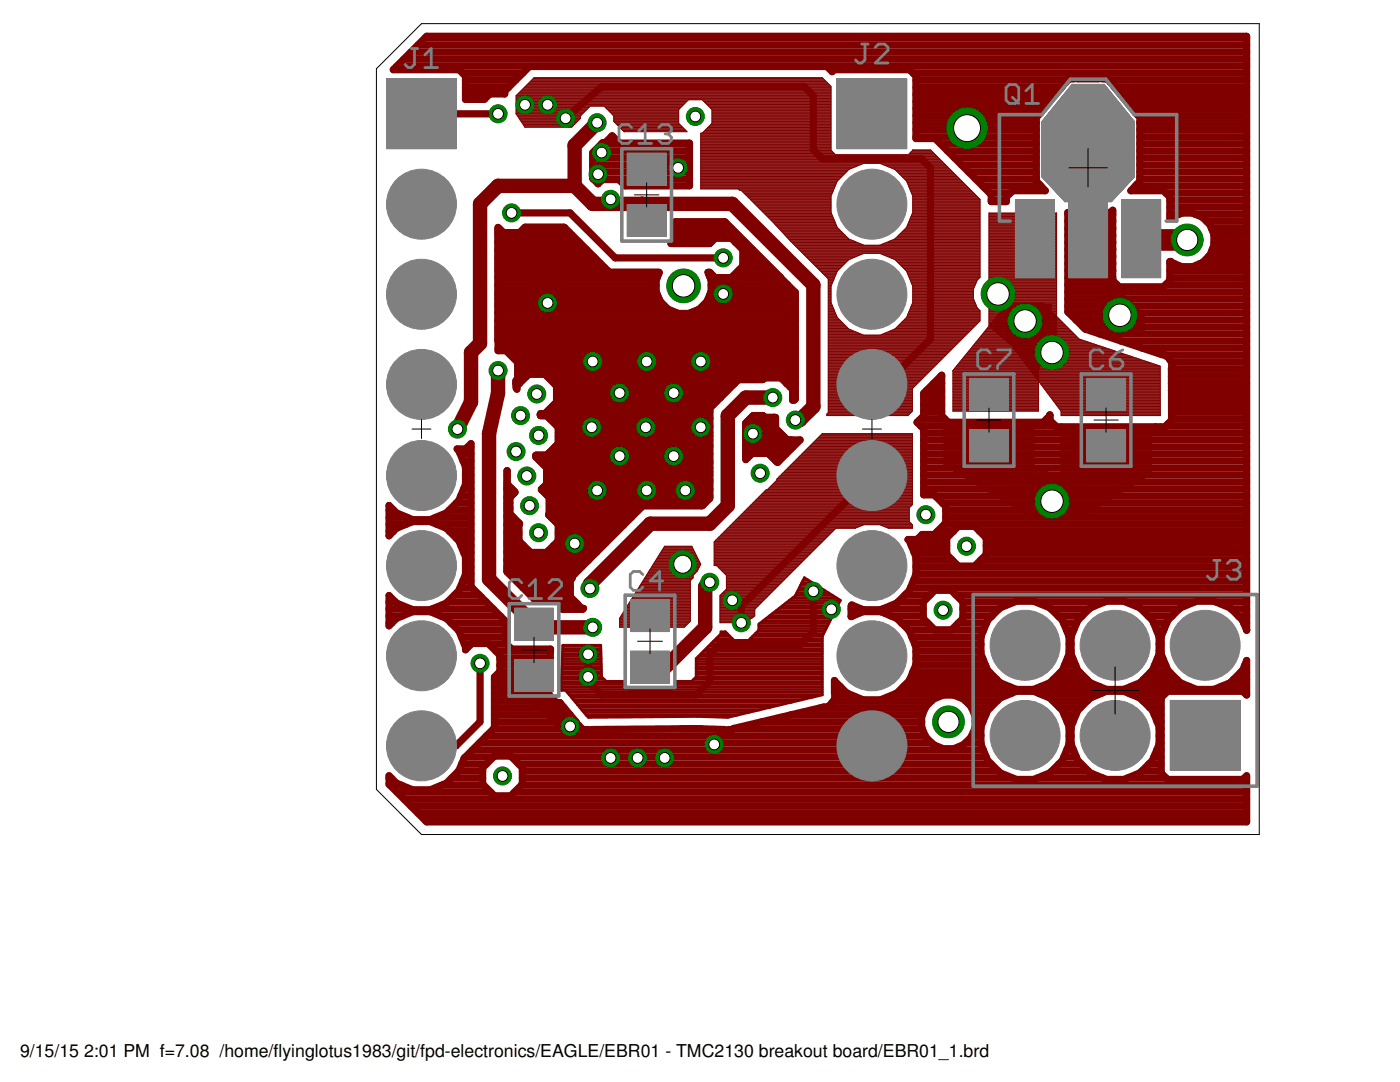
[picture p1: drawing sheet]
<svg xmlns="http://www.w3.org/2000/svg" width="279mm" height="216mm" viewBox="0 0 279 216" stroke-linecap="round" stroke-linejoin="round" font-family="sans-serif">
<defs><g id="words">
<g font-size="3.5">
<text x="4" y="210.9">9/15/15</text>
<text x="16.8" y="210.9">2:01 PM f=7.08 /home/flyinglotus1983/git/fpd-electronics/EAGLE/EBR01 - TMC2130 breakout board/EBR01_1.brd</text>
</g>
</g></defs>
<g fill="#800000" stroke="#800000" stroke-width=".2">
<path d="M126.2 130.3h7.1v5.6h-7.1z"/>
<path d="M126.2 120h7.1v5.7h-7.1z"/>
<path d="M217.2 75.9h7.1v5.6h-7.1z"/>
<path d="M217.2 86.1h7.1v5.7h-7.1z"/>
<path d="M193.8 75.9h7.1v5.6h-7.1z"/>
<path d="M193.8 86.1h7.1v5.7h-7.1z"/>
<path d="M125.5 41.2h7.1v5.6h-7.1z"/>
<path d="M125.5 30.9h7.1v5.7h-7.1z"/>
<path d="M103 121.7h7.1v5.7h-7.1z"/>
<path d="M103 132h7.1v5.6h-7.1z"/>
<path d="M203 40.2h7.1v14.9h-7.1z"/>
<path d="M213.6 40.2h7.1v14.9h-7.1z"/>
<path d="M224.2 40.2h7.1v14.9h-7.1z"/>
</g>
<g fill="none" stroke="#800000" stroke-width=".2">
<path d="M103 20h34.3M103 19.8h62.8M103 19.7h62.8M103 19.5h62.8M103 19.4h62.8M103 19.2h62.8M103 19.1h62.8M103.2 18.9h62.6M103.3 18.8h62.5M103.5 18.6h62.3M103.6 18.5h62.2M103.8 18.3h62"/>
<path d="M103.9 18.2h61.9M104.1 18h61.7M104.2 17.9h61.6M104.4 17.7h61.4M104.5 17.6h61.3M104.6 17.4h61.2M104.8 17.3h61M104.9 17.1h60.9M105.1 17h60.5M105.2 16.8h60.3M105.4 16.7h59.9M105.5 16.6h59.7"/>
<path d="M105.7 16.4h59.3M105.8 16.3h59.1M106 16.1h58.7M106.1 16h58.5M106.3 15.8h58.1M106.4 15.7h57.9M140.2 20h25.6M164.1 15.5l1.7 1.7v12.8l.9 .9h14.6l.9-1h3.5l9.9 9.9v15.5M164.1 15.5h-57.5l-3.6 3.6v3.6l1.8 2.7h9.3l1.7-1.8v-.5l2-1.9M212.6 20h9.1M212.7 19.9h8.9M212.7 19.8h8.9"/>
<path d="M212.8 19.8h8.7M212.8 19.7h8.7M212.9 19.7h8.5M212.9 19.6h8.5M213 19.5h8.3M213.1 19.4h8.1M213.1 19.3h8.1M213.2 19.3h7.9M213.3 19.2h7.7M213.3 19.1h7.7M213.4 19.1h7.6M213.4 19h7.5"/>
<path d="M213.5 18.9h7.3M213.6 18.8h7.1M213.7 18.7h7M213.7 18.6h6.9M213.8 18.6h6.7M213.8 18.5h6.7M213.9 18.5h6.5M213.9 18.4h6.5M214 18.4h6.4M214 18.3h6.3M214 18.2h6.3M214.1 18.2h6.1"/>
<path d="M214.2 18.1h5.9M214.2 18h5.9M214.3 17.9h5.7M103 22.6h13.3M103 22.5h13.5M103 22.3h13.6M103 22.2h13.8M103 22h13.9M103 21.9h14.1M103 21.7h14.2M103 21.6h14.4M103 21.4h14.5"/>
<path d="M103 21.3h14.7M103 21.1h33.1M103 21h33.3M103 20.8h33.4M103 20.7h33.6M103 20.6h33.7M103 20.4h33.9M103 20.3h34M103 20.1h34.2M103 22.8h13.2M103.1 22.9h12.9M103.2 23.1h12.7"/>
<path d="M103.3 23.2h12.5M103.4 23.4h12.4M103.5 23.5h12.3M103.6 23.7h12.2M103.7 23.8h12M103.8 24h11.7M103.9 24.1h11.5M104 24.3h11.2M104.1 24.4h11M104.2 24.6h10.7M104.3 24.7h10.5M104.4 24.8h10.2"/>
<path d="M104.5 25h10M104.6 25.1h9.7M104.7 25.3h9.5M120.5 21.2l2 1.9v1.1l2.1 2.1h12.5l-1.7-1.7v-2.7l2-2h2.7l2 2v2.7l-2 2h-.3v11.1h26.6M120.7 21.3h15.3M120.8 21.4h15M121 21.6h14.7M121.1 21.7h14.5M121.3 21.9h14.1M121.4 22h14M121.6 22.2h13.8M121.7 22.3h13.7"/>
<path d="M121.9 22.5h13.5M122 22.6h13.4M122.2 22.8h13.2M122.3 22.9h13.1M122.4 23.1h13M122.5 24.1h12.9M122.5 24h12.9M122.5 23.8h12.9M122.5 23.7h12.9M122.5 23.5h12.9M122.5 23.4h12.9M122.5 23.2h12.9"/>
<path d="M122.5 24.3h12.9M122.7 24.4h12.7M122.8 24.6h12.6M123 24.7h12.5M123.1 24.8h12.6M123.3 25h12.5M123.4 25.1h12.6M123.6 25.3h12.5M123.7 25.4h12.6M123.8 25.6h12.6M124 25.7h12.6M124.1 25.9h12.6"/>
<path d="M124.3 26h12.6M124.4 26.2h12.6M139.8 37.6h26.7M139.8 37.4h26.7M139.8 37.3h26.8M139.8 37.1h26.9M139.8 37h26.9M139.8 36.9h27M139.8 36.7h27.1M139.8 36.6h27.1M139.8 36.4h27.2M139.8 36.3h27.2"/>
<path d="M139.8 36.1h27.3M139.8 36h27.5M139.8 35.8h27.6M139.8 35.7h27.8M139.8 35.5h27.9M139.8 35.4h28.1M139.8 35.2h28.2M139.8 35.1h28.3M139.8 34.9h28.5M139.8 34.8h28.6M139.8 34.6h28.8M139.8 34.5h28.9"/>
<path d="M139.8 34.3h29.1M139.8 34.2h29.2M139.8 34h29.4M139.8 33.9h29.5M139.8 33.7h29.8M139.8 33.6h30.2M139.8 33.4h30.5M139.8 33.3h30.9M139.8 33.1h31.2M139.8 33h31.6M139.8 32.9h31.9M139.8 32.7h32.3"/>
<path d="M139.8 32.6h48.5M139.8 32.4h48.4M139.8 32.3h48.2M139.8 32.1h48.1M139.8 32h47.9M139.8 31.8h47.8M139.8 31.7h47.7M139.8 31.5h47.5M139.8 31.4h47.4M139.8 31.2h47.2M139.8 31.1h47.1M139.8 30.9h46.9"/>
<path d="M139.8 30.8h26.8M139.8 30.6h26.7M139.8 30.5h26.5M139.8 30.3h26.4M139.8 30.2h26.3M139.8 30h26.1M139.8 29.9h26M139.8 29.7h26M139.8 29.6h26M139.8 29.4h26M139.8 29.3h26M139.8 29.1h26"/>
<path d="M139.8 29h26M139.8 28.9h26M139.8 28.7h26M139.8 28.6h26M139.8 28.4h26M139.8 28.3h26M139.8 28.1h26M139.8 28h26M139.8 27.8h26M139.8 27.7h26M139.8 27.5h26M139.8 27.4h26"/>
<path d="M139.8 27.2h26M139.8 27.1h26M139.8 26.9h26M139.8 26.8h26M139.8 26.6h26M140.2 26.5h25.6M140.3 20.1h25.5M140.4 26.3h25.4M140.5 20.3h25.3M140.5 26.2h25.3M140.6 20.4h25.2M140.7 26h25.1"/>
<path d="M140.8 20.6h25M140.8 25.9h25M140.9 20.7h24.9M141 25.7h24.8M141.1 20.8h24.7M141.1 25.6h24.7M141.2 21h24.6M141.3 25.4h24.5M141.4 21.1h24.4M141.4 25.3h24.4M141.5 21.3h24.3M141.6 25.1h24.2"/>
<path d="M141.7 21.4h24.1M141.7 25h24.1M141.8 21.6h24M141.9 24.8h23.9M142 21.7h23.8M142 24.7h23.8M142.1 24.6h23.7M142.1 24.4h23.7M142.1 24.3h23.7M142.1 24.1h23.7M142.1 24h23.7M142.1 23.8h23.7"/>
<path d="M142.1 23.7h23.7M142.1 23.5h23.7M142.1 23.4h23.7M142.1 23.2h23.7M142.1 23.1h23.7M142.1 22.9h23.7M142.1 22.8h23.7M142.1 22.6h23.7M142.1 22.5h23.7M142.1 22.3h23.7M142.1 22.2h23.7M142.1 22h23.7"/>
<path d="M142.1 21.9h23.7M147.4 37.7l.2 .3h.3l6.3 6.3 3.6 3.9 7.5 7.4M147.5 37.9h18.8M148 38h18.3M148.1 38.2h18.1M148.3 38.3h17.9M148.4 38.5h17.7M148.6 38.6h17.5M148.7 38.8h17.3M148.9 38.9h17M149 39.1h16.9M149.2 39.2h16.6"/>
<path d="M149.3 39.3h16.5M149.5 39.5h16.3M149.6 39.6h16.2M149.8 39.8h16M149.9 39.9h15.9M167.1 36.1l2.3-2.3 3-1.2h3.2l3 1.2 2.3 2.3M167.1 36.1l-1.3 3v3.3l1.3 3 2.3 2.3 3 1.2h3.2l3-1.2 2.3-2.3 1.3-3v-3.3l-1.3-3M175.9 32.7h12.6M176.3 32.9h12.3M176.6 33h12.2M177 33.1h11.9M177.3 33.3h11.8"/>
<path d="M177.7 33.4h11.5M178 33.6h11.4M178.4 33.7h11.1M178.7 33.9h11M178.8 34h11M179 34.2h11M179.1 34.3h11M179.3 34.5h11M179.4 34.6h11M179.6 34.8h11M179.7 34.9h11M179.9 35.1h11"/>
<path d="M180 35.2h11M180.2 35.4h11M180.3 35.5h11M180.5 35.7h11M180.6 35.8h11M180.8 36h10.9M180.9 36.1h11M181 36.3h11M181 36.4h11.2M181.1 36.6h11.2M181.2 36.7h11.3M181.2 36.9h11.4"/>
<path d="M181.3 37h11.5M181.3 37.1h11.6M181.4 30.8h5.2M181.4 37.3h11.7M181.5 37.4h11.7M181.5 30.6h4.9M181.5 37.6h11.9M181.6 37.7h11.9M181.7 37.9h12M181.7 30.5h4.6M181.7 38h12.1M181.8 38.2h12.2"/>
<path d="M181.8 30.3h4.3M181.8 38.3h12.3M181.9 38.5h12.4M181.9 38.6h12.5M181.9 30.2h4.1M182 38.8h12.6M182.1 38.9h12.6M182.1 30h3.7M182.1 39.1h12.8M182.2 39.9h13.4M182.2 39.8h13.4M182.2 39.6h13.3"/>
<path d="M182.2 39.5h13.1M182.2 39.3h13M182.2 39.2h12.8M209 35.3l4.6 4.9h7.1M209 24.3v11M209 24.3l5.3-6.4h5.7l5.3 6.4M209 35.3h16.3M209 35.2h16.3M209 35.1h16.3M209 35h16.3M209 34.9h16.3M209 34.8h16.3"/>
<path d="M209 34.7h16.3M209 34.6h16.3M209 34.5h16.3M209 34.4h16.3M209 34.3h16.3M209 34.2h16.3M209 34.1h16.3M209 34h16.3M209 33.9h16.3M209 33.8h16.3M209 33.7h16.3M209 33.6h16.3"/>
<path d="M209 33.5h16.3M209 33.4h16.3M209 33.3h16.3M209 33.2h16.3M209 33.1h16.3M209 33h16.3M209 32.9h16.3M209 32.8h16.3M209 32.7h16.3M209 32.6h16.3M209 32.5h16.3M209 32.4h16.3"/>
<path d="M209 32.3h16.3M209 32.2h16.3M209 32.1h16.3M209 32h16.3M209 31.9h16.3M209 31.8h16.3M209 31.7h16.3M209 31.6h16.3M209 31.5h16.3M209 31.4h16.3M209 31.3h16.3M209 31.2h16.3"/>
<path d="M209 31.1h16.3M209 31h16.3M209 30.9h16.3M209 30.8h16.3M209 30.7h16.3M209 30.6h16.3M209 30.5h16.3M209 30.4h16.3M209 30.3h16.3M209 30.2h16.3M209 30.1h16.3M209 30h16.3"/>
<path d="M209 29.9h16.3M209 29.8h16.3M209 29.7h16.3M209 29.6h16.3M209 29.5h16.3M209 29.4h16.3M209 29.3h16.3M209 29.2h16.3M209 29.1h16.3M209 29h16.3M209 28.9h16.3M209 28.8h16.3"/>
<path d="M209 28.7h16.3M209 28.6h16.3M209 28.5h16.3M209 28.4h16.3M209 28.3h16.3M209 28.2h16.3M209 28.1h16.3M209 28h16.3M209 27.9h16.3M209 27.8h16.3M209 27.7h16.3M209 27.6h16.3"/>
<path d="M209 27.5h16.3M209 27.4h16.3M209 27.3h16.3M209 27.2h16.3M209 27.1h16.3M209 27h16.3M209 26.9h16.3M209 26.8h16.3M209 26.7h16.3M209 26.6h16.3M209 26.5h16.3M209 26.4h16.3"/>
<path d="M209 26.3h16.3M209 26.2h16.3M209 26.1h16.3M209 26h16.3M209 25.9h16.3M209 25.8h16.3M209 25.7h16.3M209 25.6h16.3M209 25.5h16.3M209 25.4h16.3M209 25.3h16.3M209 25.2h16.3"/>
<path d="M209 25.1h16.3M209 25h16.3M209 24.9h16.3M209 24.8h16.3M209 24.7h16.3M209 24.6h16.3M209 24.5h16.3M209 24.4h16.3M209 24.3h16.3M209.1 35.3h16.1M209.1 24.2h16.1M209.1 35.4h16.1"/>
<path d="M209.2 35.4h15.9M209.2 24.1h15.9M209.2 35.5h15.9M209.3 35.5h15.8M209.3 24h15.7M209.3 35.6h15.7M209.3 23.9h15.7M209.4 35.6h15.6M209.4 23.8h15.5M209.4 35.7h15.5M209.4 23.7h15.5M209.5 35.8h15.3"/>
<path d="M209.5 23.7h15.3M209.5 23.6h15.2M209.6 35.9h15.1M209.6 23.6h15.1M209.7 23.5h15M209.7 36h14.9M209.7 23.5h14.9M209.7 23.4h14.9M209.8 36.1h14.7M209.8 23.4h14.7M209.8 23.3h14.7M209.9 36.2h14.6"/>
<path d="M209.9 23.3h14.5M209.9 36.2h14.5M209.9 23.2h14.5M209.9 36.3h14.5M210 23.1h14.3M210 36.3h14.3M210 36.4h14.3M210.1 36.4h14.1M210.1 23h14.1M210.1 22.9h14.1M210.2 22.9h13.9M210.2 36.5h13.9"/>
<path d="M210.2 36.6h13.9M210.2 22.8h13.9M210.3 36.6h13.7M210.3 22.8h13.7M210.3 36.7h13.7M210.3 22.7h13.7M210.4 22.7h13.5M210.4 36.7h13.5M210.4 36.8h13.5M210.4 22.6h13.5M210.5 22.5h13.3M210.5 36.8h13.3"/>
<path d="M210.5 36.9h13.3M210.6 22.4h13.2M210.6 37h13.1M210.6 22.4h13.1M210.7 22.3h12.9M210.7 37.1h12.9M210.8 22.2h12.7M210.8 37.1h12.7M210.8 22.1h12.7M210.8 37.2h12.7M210.9 22.1h12.6M210.9 37.3h12.5"/>
<path d="M210.9 22h12.5M211 37.4h12.3M211 21.9h12.3M211.1 37.5h12.1M211.1 21.8h12.2M211.1 21.8h12.1M211.2 21.7h11.9M211.2 37.6h11.9M211.2 37.7h11.9M211.2 21.6h11.9M211.3 37.7h11.7M211.3 21.6h11.7"/>
<path d="M211.3 21.5h11.7M211.3 37.8h11.6M211.4 21.5h11.5M211.4 37.8h11.5M211.4 21.4h11.5M211.5 37.9h11.3M211.5 21.3h11.3M211.5 38h11.3M211.6 38h11.1M211.6 21.2h11.1M211.6 21.1h11.1M211.6 38.1h11.1"/>
<path d="M211.7 38.1h10.9M211.7 21.1h10.9M211.7 38.2h10.9M211.7 21h10.9M211.8 38.2h10.8M211.8 38.2h10.7M211.8 21h10.7M211.8 20.9h10.7M211.9 38.3h10.5M211.9 20.9h10.5M211.9 38.4h10.5M211.9 20.8h10.5"/>
<path d="M212 20.7h10.4M212 20.7h10.3M212 38.5h10.3M212.1 38.5h10.1M212.1 20.6h10.1M212.2 38.6h10M212.2 20.5h9.9M212.2 38.7h9.9M212.2 20.4h9.9M212.3 38.8h9.8M212.3 20.4h9.8M212.3 20.4h9.7"/>
<path d="M212.3 38.8h9.7M212.3 20.3h9.7M212.4 38.9h9.5M212.4 20.2h9.5M212.5 20.1h9.3M212.5 39h9.3M212.5 20h9.3M212.6 39.1h9.2M212.6 39.1h9.1M212.7 39.2h9M212.7 39.2h8.9M212.7 39.3h8.9"/>
<path d="M212.8 39.3h8.8M212.8 39.4h8.7M212.9 39.4h8.5M212.9 39.5h8.5M213 39.6h8.3M213.1 39.6h8.2M213.1 39.6h8.1M213.2 39.7h7.9M213.2 39.8h7.9M213.3 39.9h7.7M213.4 40h7.5M225.3 24.3v11l-4.6 4.9"/>
<path d="M150.1 40.1h15.7M150.2 40.2h15.6M150.3 40.4h15.5M150.5 40.5h15.3M150.6 40.7h15.2M150.8 40.8h15M150.9 41h14.9M151.1 41.1h14.7M151.2 41.3h14.6M151.4 41.4h14.4M151.5 41.6h14.3M151.7 41.7h14.1"/>
<path d="M151.8 41.9h14M152 42h13.8M152.1 42.2h13.7M152.3 42.3h13.5M152.4 42.5h13.5M152.6 42.6h13.3M152.7 42.8h13.3M152.9 42.9h13.2M153 43.1h13.1M153.2 43.2h13M153.3 43.3h12.9M153.5 43.5h12.8"/>
<path d="M153.6 43.6h12.8M153.8 43.8h12.6M153.9 43.9h12.6M154.1 44.1h12.5M154.2 44.2h12.4M154.3 44.4h12.4M154.5 44.5h12.2M154.6 44.7h12.2M154.7 44.8h12.2M154.9 45h12M155 45.1h12M155.2 45.3h11.8"/>
<path d="M155.3 45.4h11.8M155.4 45.6h11.9M155.6 45.7h11.8M155.7 45.9h11.9M155.8 46h11.9M156 46.2h11.9M156.1 46.3h11.9M156.3 46.5h11.9M156.4 46.6h11.9M156.5 46.8h12M156.7 46.9h11.9M156.8 47.1h12"/>
<path d="M156.9 47.2h12M157.1 47.3h12M157.2 47.5h12M157.3 47.6h12.1M157.5 47.8h12.2M157.6 47.9h12.4M157.8 48.1h12.6M157.9 48.2h12.9M158.1 48.4h13M158.2 48.5h13.3M158.3 48.7h13.5M158.5 48.8h13.7"/>
<path d="M158.6 49h37M158.8 49.1h36.8M158.9 49.3h36.7M159.1 49.4h36.5M159.2 49.6h36.4M159.4 49.7h36.2M159.5 49.9h36.1M159.7 50h35.9M159.8 50.2h35.8M160 50.3h35.6M160.1 50.5h35.5M160.3 50.6h12"/>
<path d="M160.4 50.8h11.5M160.5 50.9h11.1M160.7 51.1h10.5M160.8 51.2h10M161 51.4h9.5M161.1 51.5h9M161.3 51.6h8.5M161.4 51.8h8M161.6 51.9h7.6M161.7 52.1h7.4M161.9 52.2h7.1M162 52.4h6.8"/>
<path d="M162.2 52.5h6.5M162.3 52.7h6.2M162.5 52.8h5.9M162.6 53h5.6M162.8 53.1h5.3M162.9 53.3h5M163.1 53.4h4.7M163.2 53.6h4.4M163.4 53.7h4.1M163.5 53.9h3.8M163.7 54h3.5M163.8 54.2h3.3"/>
<path d="M164 54.3h3M164.1 54.5h2.8M164.3 54.6h2.6M164.4 54.8h2.4M164.5 54.9h2.3M164.7 55.1h2M164.8 55.2h1.8M165 55.4h1.6M165.1 55.5h1.4M165.3 59.9h.5M165.3 59.8h.5M165.3 59.6h.5"/>
<path d="M165.3 59.5h.5M165.3 59.4h.5M165.3 59.2h.5M165.3 59.1h.5M165.3 58.9h.5M165.3 58.8h.5M165.3 58.6h.5M165.3 58.5h.5M165.3 58.3h.5M165.3 58.2h.5M165.3 58h.5M165.3 57.9h.5"/>
<path d="M165.3 57.7h.5M165.3 57.6h.5M165.3 57.4h.5M165.3 57.3h.5M165.3 57.1h.5M165.3 57h.6M165.3 56.8h.6M165.3 56.7h.7M165.3 56.5h.8M165.3 56.4h.8M165.3 56.2h.9M165.3 56.1h1"/>
<path d="M165.3 55.9h1M165.3 55.8h1.1M165.3 55.6h1.2M165.3 55.6v26.8l-.3 .2v.3h16.2l.9-.9M165.8 57.1l1.3-3 2.3-2.3 3-1.2h3.2l3 1.2 2.3 2.3 1.3 3M165.8 57.1v3.2M175.7 50.6h19.9M175.8 48.8h19.8M176.1 50.8h19.5M176.2 48.7h19.4M176.4 50.9h19.2M176.5 48.5h19.1"/>
<path d="M176.8 51.1h18.8M176.9 48.4h18.7M177.2 51.2h18.4M177.2 48.2h18.4M177.5 51.4h18.1M177.6 48.1h18M177.9 51.5h17.7M178 47.9h17.6M178.2 51.6h17.4M178.3 47.8h17.3M178.6 51.8h17M178.6 47.6h17"/>
<path d="M178.8 51.9h16.8M178.8 47.5h16.8M178.9 52.1h16.7M178.9 47.3h16.7M179.1 52.2h16.5M179.1 47.2h16.5M179.2 52.4h16.4M179.2 47.1h16.4M179.4 52.5h16.2M179.4 46.9h16.2M179.5 52.7h16.1M179.5 46.8h16.1"/>
<path d="M179.7 52.8h15.9M179.7 46.6h15.9M179.8 53h15.8M179.8 46.5h15.8M179.9 53.1h15.7M180 46.3h15.6M180.1 53.3h15.5M180.1 46.2h15.5M180.2 53.4h15.4M180.3 46h15.3M180.4 53.6h15.2M180.4 45.9h15.2"/>
<path d="M180.5 53.7h15.1M180.6 45.7h15M180.7 53.9h14.9M180.7 45.6h14.9M180.8 54h14.8M180.9 45.4h14.7M181 54.2h14.6M181 45.3h14.6M181 54.3h14.6M181 45.1h14.6M181.1 54.5h14.5M181.1 45h14.5"/>
<path d="M181.1 54.6h14.5M181.1 44.8h14.5M181.2 54.8h14.4M181.2 44.7h14.4M181.3 54.9h14.3M181.3 44.5h14.3M181.3 55.1h14.3M181.3 44.4h14.3M181.4 55.2h14.2M181.4 44.2h14.2M181.4 55.4h14.2M181.5 44.1h14.1"/>
<path d="M181.5 55.5h13.9M181.5 43.9h14.1M181.6 55.6h13.7M181.6 43.8h14M181.6 55.8h13.5M181.6 43.6h14M181.7 55.9h13.3M181.7 43.5h13.9M181.7 56.1h13.2M181.8 43.3h13.8M181.8 56.2h13.1M181.8 43.2h13.8"/>
<path d="M181.9 56.4h12.9M181.9 43.1h13.7M181.9 56.5h12.9M181.9 42.9h13.7M182 56.7h12.7M182 42.8h13.6M182.1 56.8h12.5M182.1 42.6h13.5M182.1 57h12.5M182.1 42.5h13.5M182.2 40.2h13.4M182.2 40.1h13.4"/>
<path d="M182.2 59.9h12.2M182.2 59.8h12.1M182.2 59.6h12.1M182.2 59.5h12.1M182.2 59.4h12.1M182.2 59.2h12.1M182.2 59.1h12.1M182.2 58.9h12.1M182.2 58.8h12.1M182.2 58.6h12.1M182.2 58.5h12.1M182.2 58.3h12.1"/>
<path d="M182.2 58.2h12.1M182.2 58h12.1M182.2 57.9h12.1M182.2 57.7h12.1M182.2 57.6h12.1M182.2 57.4h12.2M182.2 57.3h12.2M182.2 57.1h12.3M182.2 57.1v3.2M182.2 42.3h13.4M182.2 42.2h13.4M182.2 42h13.4"/>
<path d="M182.2 41.9h13.4M182.2 41.7h13.4M182.2 41.6h13.4M182.2 41.4h13.4M182.2 41.3h13.4M182.2 41.1h13.4M182.2 41h13.4M182.2 40.8h13.4M182.2 40.7h13.4M182.2 40.5h13.4M182.2 40.4h13.4M195.6 55.3a4.7 4.7 0 0 0-.6 6.1"/>
<path d="M197.4 42.5h13.5v26l-9.4 .1-4.1-3.6zM197.4 59.9h13.5M197.4 59.8h13.5M197.4 59.6h13.5M197.4 59.5h13.5M197.4 59.4h13.5M197.4 59.2h13.5M197.4 59.1h13.5M197.4 58.9h13.5M197.4 58.8h13.5M197.4 58.6h13.5M197.4 58.5h13.5"/>
<path d="M197.4 58.3h13.5M197.4 58.2h13.5M197.4 58h13.5M197.4 57.9h13.5M197.4 57.7h13.5M197.4 57.6h13.5M197.4 57.4h13.5M197.4 57.3h13.5M197.4 57.1h13.5M197.4 57h13.5M197.4 56.8h13.5M197.4 56.7h13.5"/>
<path d="M197.4 56.5h13.5M197.4 56.4h13.5M197.4 56.2h13.5M197.4 56.1h13.5M197.4 55.9h13.5M197.4 55.8h13.5M197.4 55.6h13.5M197.4 55.5h13.5M197.4 55.4h13.5M197.4 55.2h13.5M197.4 55.1h13.5M197.4 54.9h13.5"/>
<path d="M197.4 54.8h13.5M197.4 54.6h13.5M197.4 54.5h13.5M197.4 54.3h13.5M197.4 54.2h13.5M197.4 54h13.5M197.4 53.9h13.5M197.4 53.7h13.5M197.4 53.6h13.5M197.4 53.4h13.5M197.4 53.3h13.5M197.4 53.1h13.5"/>
<path d="M197.4 53h13.5M197.4 52.8h13.5M197.4 52.7h13.5M197.4 52.5h13.5M197.4 52.4h13.5M197.4 52.2h13.5M197.4 52.1h13.5M197.4 51.9h13.5M197.4 51.8h13.5M197.4 51.6h13.5M197.4 51.5h13.5M197.4 51.4h13.5"/>
<path d="M197.4 51.2h13.5M197.4 51.1h13.5M197.4 50.9h13.5M197.4 50.8h13.5M197.4 50.6h13.5M197.4 50.5h13.5M197.4 50.3h13.5M197.4 50.2h13.5M197.4 50h13.5M197.4 49.9h13.5M197.4 49.7h13.5M197.4 49.6h13.5"/>
<path d="M197.4 49.4h13.5M197.4 49.3h13.5M197.4 49.1h13.5M197.4 49h13.5M197.4 48.8h13.5M197.4 48.7h13.5M197.4 48.5h13.5M197.4 48.4h13.5M197.4 48.2h13.5M197.4 48.1h13.5M197.4 47.9h13.5M197.4 47.8h13.5"/>
<path d="M197.4 47.6h13.5M197.4 47.5h13.5M197.4 47.3h13.5M197.4 47.2h13.5M197.4 47.1h13.5M197.4 46.9h13.5M197.4 46.8h13.5M197.4 46.6h13.5M197.4 46.5h13.5M197.4 46.3h13.5M197.4 46.2h13.5M197.4 46h13.5"/>
<path d="M197.4 45.9h13.5M197.4 45.7h13.5M197.4 45.6h13.5M197.4 45.4h13.5M197.4 45.3h13.5M197.4 45.1h13.5M197.4 45h13.5M197.4 44.8h13.5M197.4 44.7h13.5M197.4 44.5h13.5M197.4 44.4h13.5M197.4 44.2h13.5"/>
<path d="M197.4 44.1h13.5M197.4 43.9h13.5M197.4 43.8h13.5M197.4 43.6h13.5M197.4 43.5h13.5M197.4 43.3h13.5M197.4 43.2h13.5M197.4 43.1h13.5M197.4 42.9h13.5M197.4 42.8h13.5M197.4 42.6h13.5M213.1 42.5h8.1v13.5l7.2 6.7v3.6h-11.3l-4-4.5z"/>
<path d="M213.1 59.9h12.3M213.1 59.8h12.2M213.1 59.6h12M213.1 59.5h11.9M213.1 59.4h11.7M213.1 59.2h11.5M213.1 59.1h11.4M213.1 58.9h11.2M213.1 58.8h11.1M213.1 58.6h10.9M213.1 58.5h10.8M213.1 58.3h10.6"/>
<path d="M213.1 58.2h10.4M213.1 58h10.3M213.1 57.9h10.1M213.1 57.7h10M213.1 57.6h9.8M213.1 57.4h9.7M213.1 57.3h9.5M213.1 57.1h9.3M213.1 57h9.2M213.1 56.8h9M213.1 56.7h8.9M213.1 56.5h8.7"/>
<path d="M213.1 56.4h8.6M213.1 56.2h8.4M213.1 56.1h8.2M213.1 55.9h8.1M213.1 55.8h8.1M213.1 55.6h8.1M213.1 55.5h8.1M213.1 55.4h8.1M213.1 55.2h8.1M213.1 55.1h8.1M213.1 54.9h8.1M213.1 54.8h8.1"/>
<path d="M213.1 54.6h8.1M213.1 54.5h8.1M213.1 54.3h8.1M213.1 54.2h8.1M213.1 54h8.1M213.1 53.9h8.1M213.1 53.7h8.1M213.1 53.6h8.1M213.1 53.4h8.1M213.1 53.3h8.1M213.1 53.1h8.1M213.1 53h8.1"/>
<path d="M213.1 52.8h8.1M213.1 52.7h8.1M213.1 52.5h8.1M213.1 52.4h8.1M213.1 52.2h8.1M213.1 52.1h8.1M213.1 51.9h8.1M213.1 51.8h8.1M213.1 51.6h8.1M213.1 51.5h8.1M213.1 51.4h8.1M213.1 51.2h8.1"/>
<path d="M213.1 51.1h8.1M213.1 50.9h8.1M213.1 50.8h8.1M213.1 50.6h8.1M213.1 50.5h8.1M213.1 50.3h8.1M213.1 50.2h8.1M213.1 50h8.1M213.1 49.9h8.1M213.1 49.7h8.1M213.1 49.6h8.1M213.1 49.4h8.1"/>
<path d="M213.1 49.3h8.1M213.1 49.1h8.1M213.1 49h8.1M213.1 48.8h8.1M213.1 48.7h8.1M213.1 48.5h8.1M213.1 48.4h8.1M213.1 48.2h8.1M213.1 48.1h8.1M213.1 47.9h8.1M213.1 47.8h8.1M213.1 47.6h8.1"/>
<path d="M213.1 47.5h8.1M213.1 47.3h8.1M213.1 47.2h8.1M213.1 47.1h8.1M213.1 46.9h8.1M213.1 46.8h8.1M213.1 46.6h8.1M213.1 46.5h8.1M213.1 46.3h8.1M213.1 46.2h8.1M213.1 46h8.1M213.1 45.9h8.1"/>
<path d="M213.1 45.7h8.1M213.1 45.6h8.1M213.1 45.4h8.1M213.1 45.3h8.1M213.1 45.1h8.1M213.1 45h8.1M213.1 44.8h8.1M213.1 44.7h8.1M213.1 44.5h8.1M213.1 44.4h8.1M213.1 44.2h8.1M213.1 44.1h8.1"/>
<path d="M213.1 43.9h8.1M213.1 43.8h8.1M213.1 43.6h8.1M213.1 43.5h8.1M213.1 43.3h8.1M213.1 43.2h8.1M213.1 43.1h8.1M213.1 42.9h8.1M213.1 42.8h8.1M213.1 42.6h8.1M213.5 40.1h7.3M213.6 40.2h7.1"/>
<path d="M165.3 68.5h25.8M165.3 68.4h26M165.3 68.2h26.1M165.3 68.1h26.3M165.3 67.9h26.4M165.3 67.8h26.6M165.3 67.6h26.7M165.3 67.5h26.9M165.3 67.3h27M165.3 67.2h27.1M165.3 67h27.3M165.3 66.9h27.4"/>
<path d="M165.3 66.7h6.7M165.3 66.6h6.4M165.3 66.4h6M165.3 66.3h5.7M165.3 66.1h5.3M165.3 66h4.9M165.3 65.8h4.6M165.3 65.7h4.2M165.3 65.6h4M165.3 65.4h3.8M165.3 65.3h3.7M165.3 65.1h3.5"/>
<path d="M165.3 65h3.4M165.3 64.8h3.3M165.3 64.7h3.1M165.3 64.5h3M165.3 64.4h2.8M165.3 64.2h2.7M165.3 64.1h2.5M165.3 63.9h2.4M165.3 63.8h2.2M165.3 63.6h2.1M165.3 63.5h1.9M165.3 63.3h1.8"/>
<path d="M165.3 63.2h1.7M165.3 63h1.7M165.3 62.9h1.6M165.3 62.7h1.5M165.3 62.6h1.5M165.3 62.4h1.4M165.3 62.3h1.3M165.3 62.1h1.3M165.3 62h1.2M165.3 61.9h1.2M165.3 61.7h1.1M165.3 61.6h1"/>
<path d="M165.3 61.4h1M165.3 61.3h.9M165.3 61.1h.9M165.3 61h.8M165.3 60.8h.7M165.3 60.7h.7M165.3 60.5h.6M165.3 60.4h.6M165.3 60.2h.5M165.3 60.1h.5M165.3 79.9h16.8M165.3 79.8h16.8"/>
<path d="M165.3 79.6h16.8M165.3 79.5h16.8M165.3 79.3h16.8M165.3 79.2h16.8M165.3 79h16.8M165.3 78.9h16.8M165.3 78.7h16.8M165.3 78.6h16.8M165.3 78.4h16.8M165.3 78.3h16.8M165.3 78.1h16.8M165.3 78h16.8"/>
<path d="M165.3 77.9h16.8M165.3 77.7h16.8M165.3 77.6h16.8M165.3 77.4h16.9M165.3 77.3h17.1M165.3 77.1h17.2M165.3 77h17.4M165.3 76.8h17.5M165.3 76.7h17.7M165.3 76.5h17.8M165.3 76.4h18M165.3 76.2h18.1"/>
<path d="M165.3 76.1h18.3M165.3 75.9h18.4M165.3 75.8h18.6M165.3 75.6h18.7M165.3 75.5h18.8M165.3 75.3h19M165.3 75.2h19.1M165.3 75h19.3M165.3 74.9h19.4M165.3 74.7h19.6M165.3 74.6h19.7M165.3 74.4h19.9"/>
<path d="M165.3 74.3h20M165.3 74.1h20.2M165.3 74h20.3M165.3 73.9h20.5M165.3 73.7h20.6M165.3 73.6h20.8M165.3 73.4h20.9M165.3 73.3h21.1M165.3 73.1h21.2M165.3 73h21.4M165.3 72.8h21.5M165.3 72.7h21.7"/>
<path d="M165.3 72.5h21.8M165.3 72.4h22M165.3 72.2h22.1M165.3 72.1h22.3M165.3 71.9h22.4M165.3 71.8h22.6M165.3 71.6h22.7M165.3 71.5h22.9M165.3 71.3h23M165.3 71.2h23.1M165.3 71h23.3M165.3 70.9h23.4"/>
<path d="M165.3 70.7h23.6M165.3 70.6h23.7M165.3 70.4h23.9M165.3 70.3h24M165.3 70.1h24.2M165.3 70h24.3M165.3 69.8h24.5M165.3 69.7h24.6M165.3 69.6h24.8M165.3 69.4h24.9M165.3 69.3h25.1M165.3 69.1h25.2"/>
<path d="M165.3 69h25.4M165.3 68.8h25.5M165.3 68.7h25.7M165.8 60.3l1.3 3.1 2.3 2.2 3 1.3M176 66.7h16.9M176.3 66.6h16.7M176.7 66.4h16.5M177.1 66.3h16.2M177.4 66.1h16.1M177.8 66h15.8M178.1 65.8h15.7M178.5 65.7h15.4"/>
<path d="M178.7 65.6h15.4M178.9 65.4h15.3M179 65.3h15.4M179.2 65.1h15.3M179.3 65h15.3M179.5 64.8h15.3M179.6 64.7h15.3M179.7 64.5h15.4M179.9 64.4h15.3M180 64.2h15.4M180.2 64.1h15.3M180.3 63.9h15.3"/>
<path d="M180.5 63.8h15.1M180.6 63.6h15M180.8 63.5h14.8M180.9 63.3h14.7M181 63.2h14.6M181.1 63h14.5M181.1 62.9h14.5M181.2 62.7h14.4M181.2 62.6h14.4M181.3 62.4h14.3M181.4 62.3h14.2M181.4 62.1h14.2"/>
<path d="M181.5 62h14.1M181.5 61.9h14M181.6 61.7h13.7M181.7 61.6h13.5M181.7 61.4h13.3M181.8 61.3h13.1M181.8 61.1h13.1M181.9 61h12.9M182 60.8h12.8M182 60.7h12.7M182.1 60.5h12.5M182.1 77.5v4.5"/>
<path d="M182.2 60.4h12.4M182.2 60.2h12.3M182.2 60.1h12.3M182.2 60.3l-1.3 3.1-2.3 2.2-3 1.3M190.2 79.9h17.1M190.2 79.8h17.1M190.2 79.6h17.1M190.2 79.5h17.1M190.2 79.3h17.1M190.2 79.2h17.1M190.2 79h17.1M190.2 78.9h17.1"/>
<path d="M190.2 78.7h17.1M190.2 78.6h17.1M190.2 78.4h17.1M190.2 78.3h17.1M190.2 78.1h17.1M190.2 78h17.1M190.2 77.9h17.1M190.2 77.7h17.1M190.2 77.6h17.1M190.2 77.4h17.1M190.2 77.3h17.1M190.2 77.1h17.1"/>
<path d="M190.2 77h17.1M190.2 76.8h17.1M190.2 76.7h17.1M190.2 76.5h17.1M190.2 76.4h17.1M190.2 76.2h17.1M190.2 76.1h41.3M190.2 75.9h41.3M190.2 75.8h41.3M190.2 75.6h41.3M190.2 75.5h41.3M190.2 75.3h41.3"/>
<path d="M190.2 75.2h41.3M190.2 75h41.3M190.2 74.9h41.3M190.2 74.7h41.3M190.2 74.6h41.3M190.2 74.4h41.3M190.2 74.3h41.3M190.2 74.1h41.3M190.2 74h41.3M190.2 73.9h41.3M190.4 73.7h41.1M190.5 73.6h41"/>
<path d="M190.6 73.4h40.9M190.7 73.3h40.8M190.9 73.1h40.6M191 73h40.3M191.1 72.8h39.8M191.2 72.7h39.2M191.3 72.5h38.7M191.5 72.4h38M191.6 72.2h37.5M191.7 72.1h36.9M191.8 71.9h36.4M191.9 71.8h35.9"/>
<path d="M192.1 71.6h35.2M192.2 71.5h34.7M192.3 71.3h34.1M192.4 71.2h33.6M192.5 71h33M192.7 70.9h32.4M192.8 70.7h31.8M192.9 70.6h31.3M193 70.4h30.8M193.1 70.3h30.2M193.3 70.1h29.6M193.4 70h29"/>
<path d="M193.5 69.8h28.5M193.6 69.7h27.9M193.7 69.6h27.4M193.9 69.4h26.7M194 69.3h26.2M194.1 69.1h25.7M194.2 69h25.1M194.4 68.8h24.5M194.5 68.7h23.9M194.6 68.5h23.4M194.7 68.4h22.9M194.8 68.2h22.3"/>
<path d="M194.9 68.1h21.8M195 61.4l.6 .6M195.1 67.9h21.1M195.2 67.8h20.6M195.3 67.6h20M195.4 67.5h19.8M195.6 67.3h19.5M195.6 62v2.1l-13.5 13.4M195.7 67.2h19.2M195.8 67h19M195.9 66.9h18.7M196 66.7h18.5"/>
<path d="M196.2 66.6h18.1M196.3 66.4h17.9M196.4 66.3h17.6M196.5 66.1h17.4M196.6 66h17.1M196.7 65.8h16.9M196.9 65.7h16.5M197 65.6h16.3M197.1 65.4h16M197.2 65.3h15.8M197.4 65.1h15.4M197.4 65h15.3"/>
<path d="M197.4 64.8h15.1M197.4 64.7h15M197.4 64.5h14.8M197.4 64.4h14.7M197.4 64.2h14.5M197.4 64.1h14.4M197.4 63.9h14.2M197.4 63.8h14.1M197.4 63.6h13.9M197.4 63.5h13.8M197.4 63.3h13.7M197.4 63.2h13.5"/>
<path d="M197.4 63h13.5M197.4 62.9h13.5M197.4 62.7h13.5M197.4 62.6h13.5M197.4 62.4h13.5M197.4 62.3h13.5M197.4 62.1h13.5M197.4 62h13.5M197.4 61.9h13.5M197.4 61.7h13.5M197.4 61.6h13.5M197.4 61.4h13.5"/>
<path d="M197.4 61.3h13.5M197.4 61.1h13.5M197.4 61h13.5M197.4 60.8h13.5M197.4 60.7h13.5M197.4 60.5h13.5M197.4 60.4h13.5M197.4 60.2h13.5M197.4 60.1h13.5M200.9 60.8h9l-2.6 13.1v8.1h-17.1v-8.1zM201 60.5h7.2l7.1 7.1 16.2 5.4 .1 9.9h-19.8v-.9l-10.8-14.4zM207.4 76.2h24.1"/>
<path d="M207.5 76.4h24M207.6 76.5h23.9M207.7 76.7h23.8M207.9 76.8h23.6M208 77h23.5M208.1 77.1h23.4M208.2 77.3h23.3M208.3 77.4h23.2M208.4 77.6h23.1M208.5 77.7h23M208.6 77.9h22.9M208.7 78h22.8"/>
<path d="M208.9 78.1h22.6M209 78.3h22.5M209.1 78.4h22.4M209.2 78.6h22.3M209.3 78.7h22.2M209.4 78.9h22.1M209.5 79h22M209.6 79.2h21.9M209.7 79.3h21.8M209.8 79.5h21.7M210 79.6h21.5M210.1 79.8h21.4"/>
<path d="M210.2 79.9h21.3M213.1 61.7h14.2M213.1 61.6h14.1M213.1 61.4h13.9M213.1 61.3h13.8M213.1 61.1h13.6M213.1 61h13.4M213.1 60.8h13.3M213.1 60.7h13.1M213.1 60.5h13M213.1 60.4h12.8M213.1 60.2h12.7"/>
<path d="M213.1 60.1h12.5M213.2 61.9h14.3M213.3 62h14.3M213.4 62.1h14.4M213.6 62.3h14.4M213.7 62.4h14.4M213.8 62.6h14.5M214 62.7h14.4M214.1 62.9h14.3M214.2 63h14.2M214.4 63.2h14M214.5 63.3h13.9"/>
<path d="M214.6 63.5h13.8M214.8 63.6h13.6M214.9 63.8h13.5M215 63.9h13.4M215.2 64.1h13.2M215.3 64.2h13.1M215.4 64.4h13M215.6 64.5h12.8M215.7 64.7h12.7M215.8 64.8h12.6M216 65h12.4M216.1 65.1h12.3"/>
<path d="M216.2 65.3h12.2M216.4 65.4h12M216.5 65.6h11.9M216.6 65.7h11.8M216.8 65.8h11.6M216.9 66h11.5M217 66.1h11.4M150.7 99.9h31.4M150.9 99.8h31.2M151 99.6h31.1M151.2 99.5h30.9M151.3 99.3h30.8"/>
<path d="M151.5 99.2h30.6M151.6 99h30.5M151.8 98.9h30.3M151.9 98.7h30.2M152.1 98.6h30M152.2 98.4h29.9M152.4 98.3h29.7M152.5 98.1h29.6M152.7 98h29.4M152.8 97.8h29.3M153.2 97.7h28.9M153.3 97.5h28.8"/>
<path d="M153.5 97.4h28.6M153.6 97.2h28.5M153.8 97.1h28.3M153.9 96.9h28.2M154.1 96.8h28M154.2 96.6h27.9M154.3 96.5h27.8M154.5 96.4h27.6M154.6 96.2h27.5M154.8 96.1h27.3M154.9 95.9h27.2M155 95.6l9.1-9.1h18v14.2l-.6 .6v2.8"/>
<path d="M155 95.6v.2l-1.9 1.9h-.2l-10.4 10.4v4.8h.5l2 1.9v2.8l-1.3 1.2v5.5h5.2l1.7-1.4v-1.3l16.2-16.2M155 95.8h27.1M155 95.6h27.1M155.2 95.5h26.9M155.3 95.3h26.8M155.5 95.2h26.6M155.6 95h26.5M155.8 94.9h26.3M155.9 94.7h26.2M156.1 94.6h26M156.2 94.4h25.9M156.4 94.3h25.7"/>
<path d="M156.5 94.1h25.6M156.7 94h25.4M156.8 93.8h25.3M157 93.7h25.1M157.1 93.5h25M157.2 93.4h24.9M157.4 93.2h24.7M157.5 93.1h24.6M157.7 92.9h24.4M157.8 92.8h24.3M158 92.6h24.1M158.1 92.5h24"/>
<path d="M158.3 92.4h23.8M158.4 92.2h23.7M158.6 92.1h23.5M158.7 91.9h23.4M158.9 91.8h23.2M159 91.6h23.1M159.2 91.5h22.9M159.3 91.3h22.8M159.5 91.2h22.6M159.6 91h22.5M159.8 90.9h22.3M159.9 90.7h22.2"/>
<path d="M160.1 90.6h22M160.2 90.4h21.9M160.4 90.3h21.7M160.5 90.1h21.6M160.7 90h21.4M160.8 89.8h21.3M161 89.7h21.1M161.1 89.5h21M161.2 89.4h20.9M161.4 89.2h20.7M161.5 89.1h20.6M161.7 88.9h20.4"/>
<path d="M161.8 88.8h20.3M162 88.6h20.1M162.1 88.5h20M162.3 88.3h19.8M162.4 88.2h19.7M162.6 88.1h19.5M162.7 87.9h19.4M162.9 87.8h19.2M163 87.6h19.1M163.2 87.5h18.9M163.3 87.3h18.8M163.5 87.2h18.6"/>
<path d="M163.6 87h18.5M163.8 86.9h18.3M163.9 86.7h18.2M164.1 86.6h18M165 82.9h16.3M165 82.7h16.4M165.1 82.6h16.4M165.2 82.4h16.5M165.3 82h16.8M165.3 81.9h16.8M165.3 81.7h16.8M165.3 81.6h16.8"/>
<path d="M165.3 81.4h16.8M165.3 81.3h16.8M165.3 81.1h16.8M165.3 81h16.8M165.3 80.8h16.8M165.3 80.7h16.8M165.3 80.5h16.8M165.3 80.4h16.8M165.3 80.2h16.8M165.3 80.1h16.8M165.3 82.3h16.5M165.3 82.1h16.7"/>
<path d="M188.4 92.8h18M188.4 92.6h18M188.4 92.5h18M188.4 92.4h18M188.4 92.2h18M188.4 92.1h18M188.4 91.9h18M188.4 91.8h18M188.4 91.6h18M188.4 91.5h18M188.4 91.3h18M188.4 91.2h18"/>
<path d="M188.4 91h18M188.4 90.9h18M188.4 90.7h18M188.4 90.6h18M188.4 90.4h18M188.4 90.3h18M188.4 90.1h18M188.4 90h18M188.4 89.8h18M188.4 89.7h18M188.4 89.5h18M188.4 89.4h18"/>
<path d="M188.4 89.2h18M188.4 89.1h18M188.4 88.9h18M188.4 88.8h18M188.4 88.6h18M188.4 88.5h18M188.4 88.3h18M188.4 88.2h18M188.4 88.1h18M188.4 87.9h18M188.4 87.8h18M188.4 87.6h18"/>
<path d="M188.4 87.5h18M188.4 87.3h18M188.4 87.2h18M188.4 87h18M188.4 86.9h18M188.4 86.7h18M188.4 86.6h18M188.4 92.8v-7.2h18v7.2M188.4 86.4h18M188.4 86.3h18M188.4 86.1h18M188.4 86h18"/>
<path d="M188.4 85.8h18M188.4 85.7h18M188.4 92.8l18 10.8M188.6 92.9h18M188.8 93.1h18.1M189.1 93.2h18.1M189.4 93.4h18.1M189.6 93.5h18.2M189.8 93.7h18.3M190.1 93.8h18.3M190.2 81.9h17.1M190.2 81.7h17.1"/>
<path d="M190.2 81.6h17.1M190.2 81.4h17.1M190.2 81.3h17.1M190.2 81.1h17.1M190.2 81h17.1M190.2 80.8h17.1M190.2 80.7h17.1M190.2 80.5h17.1M190.2 80.4h17.1M190.2 80.2h17.1M190.2 80.1h17.1M190.3 94h18.4"/>
<path d="M190.6 94.1h18.4M190.8 94.3h18.5M191.1 94.4h18.5M191.3 94.6h18.6M191.6 94.7h18.6M191.8 94.9h18.7M192.1 95h37M192.3 95.2h36.6M192.6 95.3h36M192.8 95.5h35.6M193.1 95.6h35M193.3 95.8h34.6"/>
<path d="M193.5 95.9h34.2M193.8 96.1h33.6M194 96.2h33.2M194.3 96.4h32.6M194.5 96.5h32.2M194.8 96.6h31.7M195 96.8h31.3M195.3 96.9h30.7M195.5 97.1h30.3M195.8 97.2h29.7M196 97.4h29.3M196.3 97.5h28.8"/>
<path d="M196.5 97.7h28.3M196.7 97.8h27.9M197 98h27.3M197.3 98.1h26.8M197.5 98.3h26.4M197.7 98.4h25.9M198 98.6h25.4M198.2 98.7h25M198.5 98.9h24.4M198.7 99h24M199 99.2h23.5M199.2 99.3h23"/>
<path d="M199.5 99.5h22.5M199.7 99.6h22M200 99.8h21.5M200.2 99.9h21.1M206.4 92.8l7.2 3.6v7.2M210.3 80.1h21.2M210.4 80.2h21.1M210.5 80.4h21M210.6 80.5h20.9M210.7 80.7h20.8M210.8 80.8h20.7M210.9 81h20.6"/>
<path d="M211 94.9h18.3M211.1 81.1h20.4M211.2 81.3h20.3M211.3 81.4h20.2M211.4 81.6h20.1M211.4 94.7h18.2M211.5 81.7h20M211.6 81.9h19.9M211.7 82h19.8M211.8 82.1h19.8M211.8 94.6h17.9M211.8 94.4h17.9"/>
<path d="M211.8 94.3h17.9M211.8 94.1h17.9M211.8 94h17.9M211.8 93.8h17.9M211.8 93.7h17.9M211.8 93.5h17.9M211.8 93.4h17.9M211.8 93.2h17.9M211.8 93.1h17.9M211.8 92.9h17.9M211.8 92.8h17.9M211.8 92.6h17.9"/>
<path d="M211.8 92.5h17.9M211.8 92.4h17.9M211.8 92.2h17.9M211.8 92.1h17.9M211.8 91.9h17.9M211.8 91.8h17.9M211.8 91.6h17.9M211.8 91.5h17.9M211.8 91.3h17.9M211.8 91.2h17.9M211.8 91h17.9M211.8 90.9h17.9"/>
<path d="M211.8 90.7h17.9M211.8 90.6h17.9M211.8 90.4h17.9M211.8 90.3h17.9M211.8 90.1h17.9M211.8 90h17.9M211.8 89.8h17.9M211.8 89.7h17.9M211.8 89.5h17.9M211.8 89.4h17.9M211.8 89.2h17.9M211.8 89.1h17.9"/>
<path d="M211.8 88.9h17.9M211.8 88.8h17.9M211.8 88.6h17.9M211.8 88.5h17.9M211.8 88.3h17.9M211.8 88.2h17.9M211.8 88.1h17.9M211.8 87.9h17.9M211.8 87.8h17.9M211.8 87.6h17.9M211.8 87.5h17.9M211.8 87.3h17.9"/>
<path d="M211.8 87.2h17.9M211.8 87h17.9M211.8 86.9h17.9M211.8 86.7h17.9M211.8 86.6h17.9M211.8 94.6v-9h17.9v9M211.8 94.6l-5.4 1.8v7.2M211.8 86.4h17.9M211.8 86.3h17.9M211.8 86.1h17.9M211.8 86h17.9M211.8 85.8h17.9"/>
<path d="M211.8 85.7h17.9M211.8 82.9h19.8M211.8 82.7h19.8M211.8 82.6h19.8M211.8 82.4h19.8M211.8 82.3h19.8M229.7 94.6l-14.4 9h-8.9M125.8 119.9h12M125.9 119.7h11.9M126 119.6h11.8M126.1 119.4h11.7M126.2 119.3h11.6"/>
<path d="M126.3 119.1h11.5M126.4 119h11.4M126.5 118.9h11.3M126.6 118.7h11.2M126.7 118.6h11.1M126.8 118.4h11M126.9 118.3h10.9M127 118.1h10.8M127 118h10.8M127.1 117.8h10.7M127.2 117.7h10.6M127.3 117.5h10.5"/>
<path d="M127.4 117.4h10.4M127.5 117.2h10.3M127.6 117.1h10.2M127.7 116.9h10.1M127.8 116.8h10M127.9 116.6h9.9M128 116.5h9.8M128.1 116.3h9.7M128.2 116.2h9.6M128.2 116h9.6M128.3 115.9h9.5M128.4 115.7h9.5"/>
<path d="M128.5 115.6h9.5M128.6 115.4h9.6M128.7 115.3h9.6M128.8 115.1h9.5M128.9 115h9.4M129 114.9h9.3M129.1 114.7h9.3M129.2 114.6h9.4M129.3 114.4h9.4M129.3 114.3h9.6M129.5 114.1h9.5M129.5 114h9.6"/>
<path d="M129.6 113.8h9.6M129.7 113.7h9.6M129.8 113.5h9.6M129.9 113.4h9.5M130 113.2h9.5M130.1 113.1h9.5M130.2 112.9h9.5M130.3 112.8h9.4M130.4 112.6h9.4M130.5 112.5h9.3M130.6 112.3h9.1M130.7 112.2h8.9"/>
<path d="M130.7 112h8.9M130.8 111.9h8.7M130.9 111.7h8.5M131 111.6h8.3M131.1 111.4h8.2M131.2 111.3h8M131.3 111.1h7.8M131.4 111h7.6M131.5 110.8h7.5M131.6 110.7h7.3M131.7 110.6h7.1M131.8 110.4h6.9"/>
<path d="M131.8 110.3h6.9M132 110.1h6.6M132 110h6.5M132.1 109.8h6.4M132.2 109.7h6.2M132.3 109.5h6M132.4 109.4h5.8M132.5 109.2h5.7M132.6 109.1h5.5M139.1 114l-.8 .8v.5M139.8 112.6l-1.8-3.6h-5.3l-9 14.4v1.8h12.8l1.3-1.2v-8.2l.5-.5M139.8 112.6l-.7 1.4"/>
<path d="M142.5 112.8h16.9M142.5 112.6h17.1M142.5 112.5h17.2M142.5 112.3h17.4M142.5 112.2h17.5M142.5 112h17.7M142.5 111.9h17.8M142.5 111.7h18M142.5 111.6h18.1M142.5 111.4h18.3M142.5 111.3h18.4M142.5 111.1h18.6"/>
<path d="M142.5 111h18.7M142.5 110.8h18.9M142.5 110.7h19M142.5 110.6h19.1M142.5 110.4h19.3M142.5 110.3h19.4M142.5 110.1h19.6M142.5 110h19.7M142.5 109.8h19.9M142.5 109.7h20M142.5 109.5h20.2M142.5 109.4h20.3"/>
<path d="M142.5 109.2h20.5M142.5 109.1h20.6M142.5 108.9h20.8M142.5 108.8h20.9M142.5 108.6h21.1M142.5 108.5h21.2M142.5 108.4h21.4M142.5 108.2h21.5M142.6 108.1h21.6M142.7 107.9h21.6M142.9 107.8h21.6M143 107.6h21.6"/>
<path d="M143.1 112.9h16.2M143.2 107.5h21.6M143.2 113.1h15.9M143.3 107.3h21.6M143.4 113.2h15.6M143.5 107.2h21.6M143.5 113.4h15.3M143.6 107h21.6M143.7 113.5h15M143.7 119.9h8.6M143.7 119.7h8.8M143.7 119.6h8.9"/>
<path d="M143.7 119.4h9.1M143.7 119.3h9.2M143.7 119.1h9.4M143.7 119h9.5M143.7 118.9h9.7M143.8 106.9h21.6M143.8 118.7h9.7M143.8 113.7h14.7M143.9 106.7h21.6M144 118.6h9.6M144 113.8h14.4M144.1 106.6h21.6"/>
<path d="M144.1 118.4h9.7M144.1 114h14.1M144.2 106.4h21.6M144.3 118.3h9.6M144.3 114.1h13.8M144.4 106.3h21.5M144.4 118.1h9.7M144.4 114.3h13.5M144.5 106.1h21.6M144.6 118h9.6M144.6 114.4h13.2M144.7 106h21.5"/>
<path d="M144.7 117.8h9.7M144.7 114.6h12.9M144.8 105.8h21.6M144.9 117.7h9.6M144.9 114.7h12.6M144.9 105.7h21.6M145 117.5h9.7M145 117.4h9.8M145 117.2h10M145 117.1h10.1M145 116.9h10.3M145 116.8h10.4"/>
<path d="M145 116.6h10.6M145 116.5h10.7M145 116.3h10.9M145 116.2h11M145 116h11.2M145 115.9h11.3M145 115.7h11.5M145 115.6h11.6M145 115.4h11.8M145 115.3h11.9M145 115.1h12.1M145 115h12.2"/>
<path d="M145 114.9h12.4M145.1 105.5h21.6M145.4 105.2h25.7M145.5 105.1h26M145.7 104.9h26.1M145.8 104.8h26.4M146 104.6h36M146.1 104.5h35.8M146.3 104.4h35.4M146.4 104.2h35.2M146.6 104.1h34.9M146.7 103.9h34.8"/>
<path d="M146.9 103.8h34.6M147 103.6h34.5M147.2 103.5h34.3M147.3 103.3h34.2M147.5 103.2h34M147.6 103h33.9M147.8 102.9h33.7M147.9 102.7h33.6M148.1 102.6h33.4M148.2 102.4h33.3M148.4 102.3h33.1M148.5 102.1h33"/>
<path d="M148.7 102h32.8M148.8 101.8h32.7M148.9 101.7h32.6M149.1 101.5h32.4M149.2 101.4h32.3M149.4 101.2h32.1M149.5 101.1h32.2M149.7 100.9h32.1M149.8 100.8h32.2M150 100.6h32.1M150.1 100.5h32M150.3 100.4h31.8"/>
<path d="M150.4 100.2h31.7M150.6 100.1h31.5M175.8 104.8h6.3M176.2 104.9h5.9M176.6 105.1h5.5M176.9 105.2h5.2M181.5 104.1l.6 .6v.7h-4.9l-1.6-.7h-3.2l-1.7 .7h-25.5M200.4 100.1h20.6M200.7 100.2h20.1M201 100.4h19.6M201.2 100.5h19.1M201.4 100.6h18.7"/>
<path d="M201.7 100.8h18.1M201.9 100.9h17.7M202.2 101.1h17.2M202.4 101.2h16.7M202.7 101.4h16.2M202.9 101.5h15.8M203.2 101.7h15.2M203.4 101.8h14.8M203.7 102h14.3M203.9 102.1h13.8M204.2 102.3h13.3M204.4 102.4h12.8"/>
<path d="M204.6 102.6h12.4M204.9 102.7h11.9M205.1 102.9h11.4M205.4 103h10.9M205.6 103.2h10.4M205.9 103.3h9.9M206.1 103.5h9.5M123.7 125.1h13M123.7 124.9h13.1M123.7 124.8h13.2M123.7 124.6h13.4M123.7 124.5h13.5"/>
<path d="M123.7 124.3h13.7M123.7 124.2h13.8M123.7 124h14M123.7 123.9h14.1M123.7 123.7h14.1M123.7 123.6h14.1M123.7 123.4h14.1M123.7 123.3h14.1M123.8 123.1h14M123.9 123h13.9M124 122.9h13.8M124.1 122.7h13.7"/>
<path d="M124.2 122.6h13.6M124.3 122.4h13.5M124.4 122.3h13.4M124.5 122.1h13.3M124.5 122h13.3M124.6 121.8h13.2M124.7 121.7h13.1M124.8 121.5h13M124.9 121.4h12.9M125 121.2h12.8M125.1 121.1h12.7M125.2 120.9h12.6"/>
<path d="M125.3 120.8h12.5M125.4 120.6h12.4M125.5 120.5h12.3M125.6 120.3h12.2M125.7 120.2h12.1M125.8 120h12M143.7 124.2h5.3M143.7 124h5.5M143.7 123.9h5.7M143.7 123.7h5.8M143.7 123.6h6M143.7 123.4h6.1"/>
<path d="M143.7 123.3h6.4M143.7 123.1h6.6M143.7 123h6.8M143.7 122.9h6.9M143.7 122.7h6.9M143.7 122.6h6.9M143.7 122.4h6.9M143.7 122.3h6.9M143.7 122.1h6.9M143.7 122h6.9M143.7 121.8h6.9M143.7 121.7h6.9"/>
<path d="M143.7 121.5h7M143.7 121.4h7.1M143.7 121.2h7.3M143.7 121.1h7.4M143.7 120.9h7.6M143.7 120.8h7.7M143.7 120.6h7.9M143.7 120.5h8M143.7 120.3h8.2M143.7 120.2h8.3M143.7 120h8.5"/>
</g>
<g fill="none" stroke="#800000" stroke-width="1.4">
<path d="M79.2 13.2h169.6M80.6 11.8h168.2M82 10.4h166.8M83.4 9h165.4M84.8 7.6h164M92.4 14.6h11.9M92.9 18.8h4.8M92.9 17.4h8.6M92.9 16h10M182.2 14.6h66.6M182.8 18.8h27.9M182.8 17.4h29.1"/>
<path d="M182.8 16h30.2M221.3 16h27.5M222.4 17.4h26.4M223.6 18.8h25.2M84.1 22.7h15.3M112.9 23.6l7.2-6.3h40.4l1.8 1.8v10.8l1.8 1.8h19.8l1.8 1.8v34.1l-9.1 9.1h-2.6M118.3 34.3h19.3M118.3 32.9h19.3M118.3 31.5h19.3M118.4 35.7h19.2M118.7 30.1h18.9M120.1 28.7h17.5"/>
<path d="M120.3 28.4h.5l1.4-1.3 1.4 1.5h14v8.5h-12.8l-1.3-1.3h-3.3l-.8 .9-1.1-1.1v-5.1zM122 27.3h.4M129.3 33.5l-.2 .2M182.8 27.3h24M182.8 25.9h24M182.8 24.5h24M182.8 23.1h24.3M182.8 21.7h25.5M182.8 20.3h26.7M187.7 28.7h19.1M189.1 30.1h17.7M190.5 31.5h16.3"/>
<path d="M191.9 32.9h14.9M193.3 34.3h13.5M194.7 35.7h12.1M196.1 37.1h11.7M197.5 38.5h4.1M197.8 39.9h3M224.8 20.3h24M226 21.7h22.8M226.5 37.1h22.3M227.2 23.1h21.6M227.5 34.3h21.3M227.5 32.9h21.3"/>
<path d="M227.5 31.5h21.3M227.5 30.1h21.3M227.5 28.7h21.3M227.5 27.3h21.3M227.5 25.9h21.3M227.5 24.5h21.3M227.5 35.7h21.3M232.7 38.5h16.1M233.5 39.9h15.3M99.4 55.4h31.7M99.4 59.6h32.1M99.4 58.2h31.5"/>
<path d="M99.4 56.8h31.5M99.4 54h21.8M99.4 52.6h20.4M99.4 51.2h19M99.4 49.8h17.6M99.4 48.4h16.2M99.4 47h14.8M99.4 45.6h.2M102.1 42.5h11.7l9 9h21.5M104.6 45.6h8.2M134.1 48.4h7.7M134.7 47h12.6"/>
<path d="M134.7 45.6h11.2M141.3 59.6h17.4M141.7 55.4h14.1M141.9 58.2h16.7M142 56.8h15.2M142.7 55.4l-1.1-1.1h-.3a5.6 5.6 0 0 1-4.9 8.4 5.6 5.6 0 0 1-4.8-8.4h-10l-9-8.9h-7.8l-1.1 1h-3.2l-1.1-1v24.6h1.6l2.4 2.3v3.3l-.4 .3v1.5l.2 .3v-.7l2.3-2.3h3.3l2.3 2.3v3.2l-2.3 2.4h-1v.3h1.3l2.3 2.3v3.3l-2.3 2.3h-2.2v.4l2.2 2.1v3.3l-1.1 1.1 1.6 1.6v3.2l-.1 .2 1.9 1.9v3.3l-2.3 2.4M146 55.4l2.3-2.3v-3.3l-2.3-2.3h-3.3l-1.1 1.1h-7.7l.8-.9v-3.4h10l14 14.1v21.2l-.2 .3h-.3v-2.2l-2.3-2.3h-3.3l-.4 .3h-4.9l-5.7 5.7v18l-1.5 1.5h-11.8l-14.2 14.2v.3l-.3 .4v3.3l2.3 2.3h.4l-.2 .2h-4v-.8l-1.3-1.3h-4.3l-5.5-5.4v-20.2M146.9 48.4h1.9M147.4 54h7M148.3 49.8h1.9M148.3 52.6h4.7M148.3 51.2h3.3"/>
<path d="M213.1 55.4h9M213.1 59.6h35.7M213.1 58.2h35.7M213.1 56.8h9.8M213.1 54h9M213.1 52.6h9M213.1 51.2h9M213.1 49.8h9M213.1 48.4h9M213.1 47h9M213.1 45.6h9M213.1 44.2h9"/>
<path d="M213.1 42.8h9M227.8 47.6l.1 .3M232.6 56.8h16.2M233.5 55.4h15.3M233.5 54h15.3M233.5 52.6h.9M233.5 42.8h1.8M233.5 41.3h15.3M238.5 42.8h10.3M239.5 52.6h9.3M240.8 44.2h8M241.2 51.2h7.6"/>
<path d="M241.8 45.6h7M241.9 49.8h6.9M242.3 48.4h6.5M242.3 47h6.5M99.4 69.5h59.3M99.4 68.1h59.3M99.4 66.7h59.3M99.4 65.3h59.3M99.4 63.9h59.3M99.4 62.4h35.6M99.4 61h33.2M101.9 70.9h56.8"/>
<path d="M103 76.5h.6M103.3 72.3h55.4M103.4 75.1h1.6M103.4 73.7h55.3M109.2 75.1h49.5M110.6 76.5h36M111.1 79.3h32.7M111.1 77.9h34.1M137.8 62.4h20.9M140.3 61h18.4M157 76.5h1.7M158.2 79.3h.5"/>
<path d="M158.2 77.9h.5M184.3 79.3h3.6M184.9 77.9h3M186.3 76.5h1.6M187.7 75.1h.2M213.1 61h35.7M213.3 62.4h35.5M214.7 63.9h34.1M216.2 65.3h32.6M219.5 66.7h29.3M223.7 68.1h25.1M227.9 69.5h20.9"/>
<path d="M232.6 70.9h16.2M233.8 79.3h15M233.8 77.9h15M233.8 76.5h15M233.8 75.1h15M233.8 73.7h15M233.8 72.3h15M91.8 90.6h2.2M91.9 99h2.1M92.4 92h1.6M92.5 97.6h1.5M92.9 96.2h1.1"/>
<path d="M92.9 94.8h1.1M92.9 93.4h1.1M93.3 89.2h.7M101.2 96.6l1.6 1.6-1.1 1.1v3.2l2 2-.2 .1M101.2 99h.8M101.2 97.6h1M101.2 96.2h.1M101.2 94.8h.1M107.7 92h33.9M108.1 97.6h33.5M109.1 96.2h32.5M109.1 94.8h32.5"/>
<path d="M109.1 93.4h32.5M109.2 82.1h32.4M109.4 99h32.2M109.4 90.6h32.2M109.7 83.5h31.9M110.6 80.7h31.7M110.8 89.2h30.8M111.1 84.9h30.5M111.4 87.8h30.2M111.4 86.4h30.2M148.8 87.8h10.9l-4.5 4.5-1.8-1.8h-3.3l-1.3 1.2v-7.3l1.5-1.5h1.9l.4 .4h2.2v2.2l2.3 2.3M148.8 90.6h1.2"/>
<path d="M148.8 89.2h9.5M148.8 86.4h6.9M148.8 84.9h6M149.7 83.5h5.1M153.4 90.6h3.5M154.9 92h.6M174 94.9l-26.1 26.1v3.3M183 84.3l1.3 1.3v13.1h2.1l2.3 2.4v3.2l-2.3 2.4h-2.4l-1 1h-1.8l.3 .2 1.3 3.2v3.5l-1.3 3.3-2.5 2.4-3.3 1.4h-3.4l-2.3-1-.1 .2v2.1l2.4-1h3.4l3.3 1.4 2.5 2.5 1.3 3.2v3.5l-1.3 3.2-2.5 2.5-3.3 1.3h-3.4l-3.3-1.3-2.5-2.5v2.6l.2 .7-.2 .6-.5 .5a1.7 1.7 0 0 1-1.6 .9l-18 4.3-.2 .2-1.4 .1-.3-.1-5.4-.2-21.8 .2a1.5 1.5 0 0 1-1.7-.8l-.6-.8M183 84.3l1.3-1.3v-4.5l3.6-3.6v8.1l1.4 1.3h18.9l1.3-1.3v-.2v1.1l1.4 1.3h21.6M183 84.3h.1M183.7 84.9h26.9M183.8 83.5h4.7"/>
<path d="M184.3 87.8h64.5M184.3 97.6h64.5M184.3 96.2h64.5M184.3 94.8h64.5M184.3 93.4h64.5M184.3 92h64.5M184.3 90.6h64.5M184.3 89.2h64.5M184.3 86.4h64.5M184.3 82.1h3.6M184.3 80.7h3.6M186.7 99h62.1"/>
<path d="M208.9 83.5h.6M209.5 83.9h.1M210.8 85.2h.1M230.6 85.2h.1M232.5 85.2h.1M232.7 84.9h16.1M233.8 82v-8.6l.2-.5-.2-.8-.7-.9-.4-.1-.2-.3h-.6l-15.3-5.1-3.5-3.5v-19.8h8.5l.5-.4v14l1.2 1.2h8.9l1.3-1.2v-3.8h.2a5.4 5.4 0 0 0 7.3-.7 5.4 5.4 0 0 0 0-7.3 5.4 5.4 0 0 0-7.3-.6h-.2v-4.3l-1.3-1.2h-6.5l1.8-2 .1-12.5-5.4-6.6-1.3-1.3-5.9-.1-1.8 .2-6.4 7.6v12.7l1.8 2h-6.5l-1.3 1.2v.9h-3v-1.4l-11.2-11.2h-3.8v-12.4l-1.3-1.3h-15l-.4 .4-1.1-1h-59.4l-4.9 4.9v.6h-3l-1 1h-3.8v-4.6l-1.3-1.3h-13.1l6.7-6.7h163.6v118.6M233.8 83.9l-1.3 1.3M233.8 82v1.9M233.8 83.9h.1M233.8 82h.1M233.8 83.5h15"/>
<path d="M233.8 82.1h15M233.8 80.7h15M77.6 106h.9M77.6 104.6h3.4M77.6 103.2h3.7M77.6 101.8h1M87 103.2h7M87.2 104.6h6.8M89.6 101.8h4.4M89.7 106h4.3M90.7 118.7h5M91 100.4h3"/>
<path d="M91.1 107.4h2.9M91.8 117.3h2.4M92 108.9h2M92.4 115.9h1.6M92.5 110.3h1.5M92.9 114.5h1.1M92.9 113.1h1.1M92.9 111.7h1.1M101.2 110.3h17.7M101.2 113.1h14.9M101.2 111.7h16.3M101.2 108.9h3.3"/>
<path d="M101.2 107.4h2.3M101.2 106h2.3M101.2 104.6h2.3M101.2 103.2h1.2M101.2 101.8h.5M101.2 100.4h.5M101.6 114.5h13.1M103 115.9h10.8M103.5 104.6v3.3l2.4 2.4M104.4 117.3h9.4M105.8 118.7h8M109.6 101.8h17.8"/>
<path d="M109.6 100.4h31M110 103.2h16M110.5 108.9h9.8M111.4 104.6h13.1M111.4 107.4h10.3M111.4 106h11.7M162.3 118v8.1l-2.7 2.7h-16.2l-1.8 1.8v5.4l-2.7 2.7h-18.8l-2.7-2.7v-5.4M180.6 118.7h5.1M181.7 117.3h67.1M181.9 108.9h7M182.3 115.9h66.5M182.4 110.3h6.5"/>
<path d="M182.8 114.5h66M182.8 113.1h66M182.8 111.7h7.2M183.2 107.4h5.7M187 106h3.2M188.1 100.4h60.7M188.4 104.6h60.4M188.7 103.2h60.1M188.7 101.8h60.1M190.8 118.7h58M195.5 106h53.3M195.8 111.7h53"/>
<path d="M196.8 110.3h52M196.8 108.9h52M196.8 107.4h52M77.6 124.3h.6M77.6 122.9h2.7M77.6 121.5h4.4M77.6 120.1h1.3M86.2 121.5h12.3M87.9 122.9h12M89.3 120.1h7.7M90 124.3h10.9M91.4 125.7h9.5"/>
<path d="M92.1 127.1h8.8M92.7 128.5h1.3M95.8 132.4v11.6l-4.8 4.8h-6.9M97.6 128.5h3.6M98.7 139.8h11.9M98.7 138.4h10.8M98.7 137h10.9M98.7 135.6h10.9M99 129.9h10.9M99.6 134.2h10.1M99.8 132.8h9.9M99.8 131.4h10"/>
<path d="M106.6 124.5l.6 .7M111.5 120.1h3.3M112.3 121.5h4M129.7 133.1h3.1M166.4 139.8h19.6M166.5 138.4h2.7M166.5 137h1.2M169.9 122.9h.3M169.9 121.5h2M176.1 121.5h8.2M177.8 122.9h6.5M178.8 138.4h23"/>
<path d="M179.2 120.1h5.1M179.9 124.3h5.3M180.3 137h21.1M181.3 125.7h15M181.6 135.6h17.3M182 127.1h13.8M182.1 134.2h15.4M182.6 128.5h13.2M182.7 132.8h14M182.8 131.4h13.3M182.8 129.9h13M186.6 125.7l-2.3-2.3v-3.3l2.3-2.3h3.2l2.4 2.3v3.3l-2.4 2.3"/>
<path d="M191.2 124.3h5.7M192.2 120.1h10.3M192.2 122.9h5.8M192.2 121.5h7.2M192.6 139.8h6.5M206.6 120.1h13.9M207.4 138.4h12.3M207.7 137h11.7M209.7 121.5h7.7M210.1 139.8h7M210.2 135.6h6.7M211.2 122.9h4.8"/>
<path d="M211.6 134.2h3.9M212.2 124.3h2.7M212.4 132.8h2.3M212.8 125.7h1.5M213 131.4h1.1M213.4 129.9h.4M213.4 128.5h.4M213.4 127.1h.4M224.6 120.1h13.9M225.4 138.4h7.2M225.7 137h11.7M227.7 121.5h7.7"/>
<path d="M228 139.8h3.7M228.2 135.6h6.7M229.1 122.9h4.8M229.6 134.2h3.9M230.2 124.3h2.7M230.4 132.8h2.3M230.8 125.7h1.5M231 131.4h1.1M231.3 129.9h.4M231.3 128.5h.4M231.3 127.1h.4M242.6 120.1h6.2"/>
<path d="M243.7 137h5.1M245.7 121.5h3.1M246.1 135.6h2.7M247.1 122.9h1.7M247.6 134.2h1.2M248.2 124.3h.6M248.4 132.8h.4M248.5 138.4h.3M248.8 125.8l-.8-2-2.5-2.5-3.2-1.3h-3.5l-3.3 1.3-2.4 2.5-1.4 3.2v3.5l1.4 3.3 2.4 2.4 3.3 1.4h3.5l3.2-1.4 2.5-2.4 .8-2v6.9l-.7-.8h-15.1l-1.3 1.3v15.1l1.3 1.2h15.1l.7-.7v9.2h-163.6l-7.6-7.5v-1.7l1.5 1.5 3.3 1.3h3.5l3.2-1.3 2.5-2.5 1-2.5 6.1-6.1v-10.1l1.1-1.1v-3.3l-2.4-2.3h-3.3l-1.2 1.3v-.6l-1.3-3.2-2.5-2.5-3.2-1.4h-3.5l-3.3 1.4-1.5 1.5v-6.1l1.5 1.5 3.3 1.4h3.5l3.2-1.4 2.5-2.4 1.3-3.3v-3.5l-1.3-3.2-2.5-2.5-3.2-1.3h-3.5l-3.3 1.3-1.5 1.5v-6l1.5 1.4 3.3 1.4h3.5l3.2-1.4 2.5-2.4 1.3-3.3v-3.4l-1.3-3.3-.4-.3h1.7l1.1-1.1v28.6l6.9 6.8v4.3l1.2 1.3h7.8l-.4 9.2 1.4 1.4 .8 .1 3.3 3.8M248.8 125.7h.1M77.6 155.3h.5M77.8 156.7h2.3"/>
<path d="M79.2 158.1h18.7M80.6 159.5h168.2M88.1 156.7h8.4M90.1 155.3h6.2M91.5 153.9h4.8M92.1 152.5h5M92.9 151h5.6M94.3 149.6h102M95.7 148.2h90.2M97.1 146.8h87.6M98.5 145.4h17.6M98.7 144h16.2"/>
<path d="M98.7 142.6h15.1M98.7 141.2h13.9M102.1 151h94.7M102.6 158.1h146.2M103.5 152.5h94.3M104 156.7h144.8M104.2 155.3h98M104.2 153.9h95M135.9 145.4h4.1M146.4 145.4h37.7M152.1 144h31.8M158 142.6h26.1"/>
<path d="M163.9 141.2h20.8M192.7 148.2h3.1M193.9 141.2h3.8M193.9 146.8h1.9M194.5 142.6h2.3M194.5 145.4h1.3M194.6 144h1.6M207 155.3h13.2M209.9 153.9h7.3M211.3 152.5h4.5M211.5 141.2h4.1M212.3 151h2.5"/>
<path d="M212.4 142.6h2.3M212.9 149.6h1.3M213 144h1.2M213.4 148.2h.4M213.4 146.8h.4M213.4 145.4h.4M224.9 155.3h7.8M227.9 153.9h3.8M229.3 152.5h2.4M229.4 141.2h2.3M230.3 151h1.4M230.4 142.6h1.3"/>
<path d="M230.9 149.6h.8M230.9 144h.8M231.3 148.2h.4M231.3 146.8h.4M231.3 145.4h.4M248.3 155.3h.5M82 160.9h166.8M83.5 162.3h165.3M84.9 163.7h163.9"/>
<circle cx="192.9" cy="109" r="4.3"/>
<circle cx="204.6" cy="128.8" r="9"/>
<circle cx="222.5" cy="128.8" r="9"/>
<circle cx="100.3" cy="154.8" r="4.3"/>
<circle cx="189.3" cy="144.1" r="5.4"/>
<circle cx="204.6" cy="146.7" r="9"/>
<circle cx="222.5" cy="146.7" r="9"/>
</g>
<g fill="none" stroke="#800000" stroke-width=".55">
<path d="M157.5 119.8h10.2M158.2 119.3h8.8M158.7 118.8h7.5M159 118.3h6.4M159.3 117.8h5.2M159.5 117.3h4.2M159.8 116.8h3.1M160 116.3h2.1M160.3 115.8h1M112 137.6h52.1M112 137.1h12.9M112 136.6h12.5"/>
<path d="M112 136.1h12.5M112.1 135.6h8.5M112.1 135h8M112.1 134.5h8M112.1 134h7.9M112.1 133.5h7.9M112.2 133h7.8M112.2 132.5h7.8M112.2 132h7.8M112.2 131.5h7.8M112.2 131h7.8M112.3 130.5h7.6"/>
<path d="M112.3 130h7.6M112.3 129.5h7.6M112.3 128.9h7.6M113.2 138.1h50.9M113.6 138.6h50.5M114 139.1h48.2M114.4 139.6h45.7M120.1 135.1l-.2-6.3h-7.6l-.3 8.9 .9 .1 4.5 5.4 21.7-.2 6.1 .2 18.9-4.5v-11.7l3.6-7.2-7.2-4.5-1.8 3.6-7.3 5.6v1.2l-2 2.1h-2.9l-1.7-1.7h-.9v.4l-5 4.9v3.7M120.1 135.1l.9 .9h3.5v.6l1 1M134.5 137.1h29.6M135 136.6h29.1M135 136.1h29.1"/>
<path d="M138.5 135.6h25.6M138.9 135.1l-.9 .9h-3v.6l-1 1M138.9 135h25.2M138.9 134.5h25.2M138.9 134h25.2M138.9 133.5h25.2M138.9 133h25.2M138.9 132.5h25.2M138.9 132h25.2M138.9 131.5h25.2M139.4 131h24.7M139.9 130.5h24.2"/>
<path d="M140.4 130h23.7M140.9 129.5h23.2M141.4 128.9h22.7M141.9 128.5h22.2M142.4 128h21.7M142.9 127.4h3.2M143.4 126.9h2.2M143.9 126.4h1.2M149.7 127.4h14.4M150.2 126.9h13.9M150.7 126.4h13.7M151.3 125.9h13.3"/>
<path d="M151.4 125.4h13.5M151.4 124.9h13.7M151.6 124.4h13.8M152.3 123.9h13.4M153 123.4h12.9M153.6 122.9h12.6M154.2 122.4h12.2M154.9 121.9h11.8M155.6 121.3h11.3M156.2 120.8h11M156.9 120.3h10.5M114.9 140.1h43"/>
<path d="M115.3 140.6h40.5M115.7 141.1h38M116.1 141.6h35.4M116.5 142.2h32.9M117 142.7h30.3"/>
</g>
<path d="M227.9 47.9h9M106.6 134.8v2.9l7.2 7.2" fill="none" stroke="#800000" stroke-width="4.3"/>
<path d="M114.7 37.1h-15.3l-3.6 3.6v27.8l-1.8 1.8v9.9l-2.7 5.4M114.7 37.1l3.6 3.6h27.8l16.2 16.2v24.2l-2.7 2.7h-.9M119.2 24.5l-4.5 4.5v8.1M121.9 39.8v.9M129.3 33.5h6M128.2 40.7l1.8 1.8v1.3l-.3 .2h-.6M99.4 73.9v4.5l-1.8 8.1v29.1l9 8.9M154.2 79.3h-5.4l-3.6 3.6v18l-3.6 3.6h-11.8l-12.1 12v.9M141.6 116.2l-.9 .9v8.1l-7.9 7.9M107.2 125.2h11.1" fill="none" stroke="#800000" stroke-width="2.9"/>
<g fill="none" stroke="#800000" stroke-width="1.8">
<path d="M99.6 58.8h31.4M99.6 57h31.1M99.6 55.3h31.4M99.6 53.5h20.9M99.6 51.7h19.1M99.6 50h17.3M99.6 48.2h15.6M99.6 46.4h.6M104 46.4h9.4M134.6 48.2h7.2M134.9 46.4h11.7M134.9 44.7h9.9"/>
<path d="M141.9 58.8h15.9M141.9 55.3h.4M142.1 57h14.6M146.4 55.3h9M146.9 48.2h1.4M148.1 53.5h5.5M148.5 51.7h3.3M148.5 50h1.6M99.6 67.6h58.2M99.6 65.8h58.2M99.6 64.1h58.2M99.6 62.3h34.7"/>
<path d="M99.6 60.6h32.3M101.1 69.4h56.7M102.5 71.2h55.3M103.2 76.5h.2M103.5 74.7h1.7M103.5 72.9h54.3M109.1 74.7h48.7M110.8 76.5h35.6M111.3 80h31.5M111.3 78.2h33.3M138.6 62.3h19.2M141 60.6h16.8"/>
<path d="M157.2 76.5h.6M101.4 99.4h.2M101.4 97.6h.6M108.3 97.6h33.2M108.4 92.4h33.1M108.8 82.7l2.5-2.4v-3.4l-2.5-2.4h-3.4l-2.2 2.2v-.7l.3-.4v-3.4l-2.3-2.3v-.5l-1.6-1.6v-22l.8 .8h3.4l1.1-1.1h7.6l9 9h9.8a5.7 5.7 0 0 0 5.1 8.4 5.7 5.7 0 0 0 5.2-8.4l1 1.1h3.4l2.5-2.4v-3.4l-2.5-2.5h-3.4l-1.1 1.1h-7.2l.6-.6v-3.4h9.7l11 11.1 2.2 3.2v18.4l-1.9-1.9h-3.4l-.4 .4h-4.8l-5.8 5.8v17.9l-1.4 1.4h-11.9l-14.2 14.3v.4l-.4 .3v3.4l1.5 1.6h-2.7l-1.3-1.3h-4.4l-5.3-5.4v-17l1.1 1.2-.9 1v3.4l1.8 1.9v3.5l2.4 2.4h3.4l2.4-2.4v-3.4l-1.9-1.9 .1-3.5-1.5-1.5 1-1v-3.4l-2.2-2.2 2.1-.1 2.4-2.4v-3.4l-2.4-2.5-1.2 .1M109.3 95.9h32.2M109.3 94.1h32.2M109.6 90.6h31.9M109.8 99.4h31.6M109.8 81.7h31.7M110 83.5h31.5"/>
<path d="M111.4 88.8h30.1M111.6 87.1h29.9M111.6 85.3h29.9M149 90.6h.7M149 88.8h8.8M149 87.1h7.1M149 85.3h5.6M150 83.5h4.6M150.4 83.1h1.7l.4 .4h2.1v2l2.4 2.5h.8v1.2l-2.7 2.7-1.7-1.6h-3.4l-1 1v-6.8zM153.7 90.6h2.8M101.4 113.5h14M101.4 111.8h15.8"/>
<path d="M101.4 110h3.9M101.4 108.2h2.2M101.4 106.5h2M101.4 104.7h2M101.4 102.9h.5M101.4 101.2h.2M102.7 115.3h11.3M104.4 117.1h9.2M106.2 118.8h7.4M109.6 110h9.3M109.8 101.2h18M110 102.9h16"/>
<path d="M111.4 108.2h9.3M111.6 106.5h10.8M111.6 104.7h12.6M112.3 120.6h2.7"/>
</g>
<path d="M167.4 16.1h13.3v13.2h-13.3z" fill="#008000" stroke="#008000" stroke-width=".2"/>
<circle cx="174" cy="22.7" r="4.4" fill="#fff" stroke="#000" stroke-width=".2"/>
<circle cx="174" cy="40.7" r="6.6" fill="#008000" stroke="#008000" stroke-width=".2"/>
<circle cx="174" cy="40.7" r="4.4" fill="#fff" stroke="#000" stroke-width=".2"/>
<circle cx="174" cy="58.7" r="6.6" fill="#008000" stroke="#008000" stroke-width=".2"/>
<circle cx="174" cy="58.7" r="4.4" fill="#fff" stroke="#000" stroke-width=".2"/>
<circle cx="174" cy="76.7" r="6.6" fill="#008000" stroke="#008000" stroke-width=".2"/>
<circle cx="174" cy="76.7" r="4.4" fill="#fff" stroke="#000" stroke-width=".2"/>
<circle cx="174" cy="94.9" r="6.6" fill="#008000" stroke="#008000" stroke-width=".2"/>
<circle cx="174" cy="94.9" r="4.4" fill="#fff" stroke="#000" stroke-width=".2"/>
<circle cx="174" cy="112.9" r="6.6" fill="#008000" stroke="#008000" stroke-width=".2"/>
<circle cx="174" cy="112.9" r="4.4" fill="#fff" stroke="#000" stroke-width=".2"/>
<circle cx="174" cy="130.9" r="6.6" fill="#008000" stroke="#008000" stroke-width=".2"/>
<circle cx="174" cy="130.9" r="4.4" fill="#fff" stroke="#000" stroke-width=".2"/>
<circle cx="174" cy="148.8" r="6.6" fill="#008000" stroke="#008000" stroke-width=".2"/>
<circle cx="174" cy="148.8" r="4.4" fill="#fff" stroke="#000" stroke-width=".2"/>
<path d="M77.5 16.1h13.3v13.2h-13.3z" fill="#008000" stroke="#008000" stroke-width=".2"/>
<circle cx="84.1" cy="22.7" r="4.4" fill="#fff" stroke="#000" stroke-width=".2"/>
<circle cx="84.1" cy="40.7" r="6.6" fill="#008000" stroke="#008000" stroke-width=".2"/>
<circle cx="84.1" cy="40.7" r="4.4" fill="#fff" stroke="#000" stroke-width=".2"/>
<circle cx="84.1" cy="58.7" r="6.6" fill="#008000" stroke="#008000" stroke-width=".2"/>
<circle cx="84.1" cy="58.7" r="4.4" fill="#fff" stroke="#000" stroke-width=".2"/>
<circle cx="84.1" cy="76.7" r="6.6" fill="#008000" stroke="#008000" stroke-width=".2"/>
<circle cx="84.1" cy="76.7" r="4.4" fill="#fff" stroke="#000" stroke-width=".2"/>
<circle cx="84.1" cy="94.9" r="6.6" fill="#008000" stroke="#008000" stroke-width=".2"/>
<circle cx="84.1" cy="94.9" r="4.4" fill="#fff" stroke="#000" stroke-width=".2"/>
<circle cx="84.1" cy="112.9" r="6.6" fill="#008000" stroke="#008000" stroke-width=".2"/>
<circle cx="84.1" cy="112.9" r="4.4" fill="#fff" stroke="#000" stroke-width=".2"/>
<circle cx="84.1" cy="130.9" r="6.6" fill="#008000" stroke="#008000" stroke-width=".2"/>
<circle cx="84.1" cy="130.9" r="4.4" fill="#fff" stroke="#000" stroke-width=".2"/>
<circle cx="84.1" cy="148.8" r="6.6" fill="#008000" stroke="#008000" stroke-width=".2"/>
<circle cx="84.1" cy="148.8" r="4.4" fill="#fff" stroke="#000" stroke-width=".2"/>
<path d="M233.9 140.1h13.3v13.3h-13.3z" fill="#008000" stroke="#008000" stroke-width=".2"/>
<circle cx="240.5" cy="146.7" r="4.4" fill="#fff" stroke="#000" stroke-width=".2"/>
<circle cx="240.5" cy="128.8" r="6.6" fill="#008000" stroke="#008000" stroke-width=".2"/>
<circle cx="240.5" cy="128.8" r="4.4" fill="#fff" stroke="#000" stroke-width=".2"/>
<circle cx="222.6" cy="146.7" r="6.6" fill="#008000" stroke="#008000" stroke-width=".2"/>
<circle cx="222.5" cy="146.7" r="4.4" fill="#fff" stroke="#000" stroke-width=".2"/>
<circle cx="222.6" cy="128.8" r="6.6" fill="#008000" stroke="#008000" stroke-width=".2"/>
<circle cx="222.5" cy="128.8" r="4.4" fill="#fff" stroke="#000" stroke-width=".2"/>
<circle cx="204.6" cy="146.7" r="6.6" fill="#008000" stroke="#008000" stroke-width=".2"/>
<circle cx="204.6" cy="146.7" r="4.4" fill="#fff" stroke="#000" stroke-width=".2"/>
<circle cx="204.6" cy="128.8" r="6.6" fill="#008000" stroke="#008000" stroke-width=".2"/>
<circle cx="204.6" cy="128.8" r="4.4" fill="#fff" stroke="#000" stroke-width=".2"/>
<circle cx="144.3" cy="51.5" r="1.8" fill="#008000" stroke="#008000" stroke-width=".2"/>
<circle cx="144.3" cy="51.5" r="1.08" fill="#fff" stroke="#000" stroke-width=".2"/>
<circle cx="102.1" cy="42.5" r="1.8" fill="#008000" stroke="#008000" stroke-width=".2"/>
<circle cx="102.1" cy="42.5" r="1.08" fill="#fff" stroke="#000" stroke-width=".2"/>
<circle cx="99.4" cy="22.7" r="1.8" fill="#008000" stroke="#008000" stroke-width=".2"/>
<circle cx="99.4" cy="22.7" r="1.08" fill="#fff" stroke="#000" stroke-width=".2"/>
<circle cx="103.9" cy="82.9" r="1.8" fill="#008000" stroke="#008000" stroke-width=".2"/>
<circle cx="103.9" cy="82.9" r="1.08" fill="#fff" stroke="#000" stroke-width=".2"/>
<circle cx="95.8" cy="132.4" r="1.8" fill="#008000" stroke="#008000" stroke-width=".2"/>
<circle cx="95.8" cy="132.4" r="1.08" fill="#fff" stroke="#000" stroke-width=".2"/>
<circle cx="107.1" cy="78.6" r="1.8" fill="#008000" stroke="#008000" stroke-width=".2"/>
<circle cx="107.1" cy="78.6" r="1.08" fill="#fff" stroke="#000" stroke-width=".2"/>
<circle cx="204.6" cy="64.1" r="3.4" fill="#008000" stroke="#008000" stroke-width=".2"/>
<circle cx="204.6" cy="64.1" r="2.24" fill="#fff" stroke="#000" stroke-width=".2"/>
<circle cx="136.4" cy="57" r="3.4" fill="#008000" stroke="#008000" stroke-width=".2"/>
<circle cx="136.4" cy="57" r="2.24" fill="#fff" stroke="#000" stroke-width=".2"/>
<circle cx="136.2" cy="112.6" r="2.69" fill="#008000" stroke="#008000" stroke-width=".2"/>
<circle cx="136.2" cy="112.6" r="1.8" fill="#fff" stroke="#000" stroke-width=".2"/>
<circle cx="199.2" cy="58.7" r="3.4" fill="#008000" stroke="#008000" stroke-width=".2"/>
<circle cx="199.2" cy="58.7" r="2.24" fill="#fff" stroke="#000" stroke-width=".2"/>
<circle cx="210" cy="70.3" r="3.4" fill="#008000" stroke="#008000" stroke-width=".2"/>
<circle cx="210" cy="70.3" r="2.24" fill="#fff" stroke="#000" stroke-width=".2"/>
<circle cx="112.9" cy="23.6" r="1.8" fill="#008000" stroke="#008000" stroke-width=".2"/>
<circle cx="112.9" cy="23.6" r="1.08" fill="#fff" stroke="#000" stroke-width=".2"/>
<circle cx="109.3" cy="20.9" r="1.8" fill="#008000" stroke="#008000" stroke-width=".2"/>
<circle cx="109.3" cy="20.9" r="1.08" fill="#fff" stroke="#000" stroke-width=".2"/>
<circle cx="104.8" cy="20.9" r="1.8" fill="#008000" stroke="#008000" stroke-width=".2"/>
<circle cx="104.8" cy="20.9" r="1.08" fill="#fff" stroke="#000" stroke-width=".2"/>
<circle cx="147.9" cy="124.3" r="1.8" fill="#008000" stroke="#008000" stroke-width=".2"/>
<circle cx="147.9" cy="124.3" r="1.08" fill="#fff" stroke="#000" stroke-width=".2"/>
<circle cx="146.1" cy="119.8" r="1.8" fill="#008000" stroke="#008000" stroke-width=".2"/>
<circle cx="146.1" cy="119.8" r="1.08" fill="#fff" stroke="#000" stroke-width=".2"/>
<circle cx="162.3" cy="118" r="1.8" fill="#008000" stroke="#008000" stroke-width=".2"/>
<circle cx="162.3" cy="118" r="1.08" fill="#fff" stroke="#000" stroke-width=".2"/>
<circle cx="117.4" cy="130.6" r="1.8" fill="#008000" stroke="#008000" stroke-width=".2"/>
<circle cx="117.4" cy="130.6" r="1.08" fill="#fff" stroke="#000" stroke-width=".2"/>
<circle cx="165.9" cy="121.6" r="1.8" fill="#008000" stroke="#008000" stroke-width=".2"/>
<circle cx="165.9" cy="121.6" r="1.08" fill="#fff" stroke="#000" stroke-width=".2"/>
<circle cx="117.4" cy="135.1" r="1.8" fill="#008000" stroke="#008000" stroke-width=".2"/>
<circle cx="117.4" cy="135.1" r="1.08" fill="#fff" stroke="#000" stroke-width=".2"/>
<circle cx="193" cy="25.6" r="4" fill="#008000" stroke="#008000" stroke-width=".2"/>
<circle cx="193" cy="25.6" r="2.69" fill="#fff" stroke="#000" stroke-width=".2"/>
<circle cx="223.5" cy="62.9" r="3.4" fill="#008000" stroke="#008000" stroke-width=".2"/>
<circle cx="223.5" cy="62.9" r="2.24" fill="#fff" stroke="#000" stroke-width=".2"/>
<circle cx="210" cy="100" r="3.4" fill="#008000" stroke="#008000" stroke-width=".2"/>
<circle cx="210" cy="100" r="2.24" fill="#fff" stroke="#000" stroke-width=".2"/>
<circle cx="142.5" cy="148.5" r="1.8" fill="#008000" stroke="#008000" stroke-width=".2"/>
<circle cx="142.5" cy="148.5" r="1.08" fill="#fff" stroke="#000" stroke-width=".2"/>
<circle cx="113.8" cy="144.9" r="1.8" fill="#008000" stroke="#008000" stroke-width=".2"/>
<circle cx="113.8" cy="144.9" r="1.08" fill="#fff" stroke="#000" stroke-width=".2"/>
<circle cx="114.7" cy="108.5" r="1.8" fill="#008000" stroke="#008000" stroke-width=".2"/>
<circle cx="114.7" cy="108.5" r="1.08" fill="#fff" stroke="#000" stroke-width=".2"/>
<circle cx="109.3" cy="60.5" r="1.8" fill="#008000" stroke="#008000" stroke-width=".2"/>
<circle cx="109.3" cy="60.5" r="1.08" fill="#fff" stroke="#000" stroke-width=".2"/>
<circle cx="144.3" cy="58.7" r="1.8" fill="#008000" stroke="#008000" stroke-width=".2"/>
<circle cx="144.3" cy="58.7" r="1.08" fill="#fff" stroke="#000" stroke-width=".2"/>
<circle cx="150.3" cy="86.5" r="1.8" fill="#008000" stroke="#008000" stroke-width=".2"/>
<circle cx="150.3" cy="86.5" r="1.08" fill="#fff" stroke="#000" stroke-width=".2"/>
<circle cx="129.1" cy="97.9" r="1.8" fill="#008000" stroke="#008000" stroke-width=".2"/>
<circle cx="129.1" cy="97.9" r="1.08" fill="#fff" stroke="#000" stroke-width=".2"/>
<circle cx="136.8" cy="97.9" r="1.8" fill="#008000" stroke="#008000" stroke-width=".2"/>
<circle cx="136.8" cy="97.9" r="1.08" fill="#fff" stroke="#000" stroke-width=".2"/>
<circle cx="119.2" cy="97.9" r="1.8" fill="#008000" stroke="#008000" stroke-width=".2"/>
<circle cx="119.2" cy="97.9" r="1.08" fill="#fff" stroke="#000" stroke-width=".2"/>
<circle cx="128.9" cy="85.3" r="1.8" fill="#008000" stroke="#008000" stroke-width=".2"/>
<circle cx="128.9" cy="85.3" r="1.08" fill="#fff" stroke="#000" stroke-width=".2"/>
<circle cx="139.8" cy="85.3" r="1.8" fill="#008000" stroke="#008000" stroke-width=".2"/>
<circle cx="139.8" cy="85.3" r="1.08" fill="#fff" stroke="#000" stroke-width=".2"/>
<circle cx="118.1" cy="85.3" r="1.8" fill="#008000" stroke="#008000" stroke-width=".2"/>
<circle cx="118.1" cy="85.3" r="1.08" fill="#fff" stroke="#000" stroke-width=".2"/>
<circle cx="118.3" cy="72.1" r="1.8" fill="#008000" stroke="#008000" stroke-width=".2"/>
<circle cx="118.3" cy="72.1" r="1.08" fill="#fff" stroke="#000" stroke-width=".2"/>
<circle cx="129.1" cy="72.1" r="1.8" fill="#008000" stroke="#008000" stroke-width=".2"/>
<circle cx="129.1" cy="72.1" r="1.08" fill="#fff" stroke="#000" stroke-width=".2"/>
<circle cx="139.8" cy="72.1" r="1.8" fill="#008000" stroke="#008000" stroke-width=".2"/>
<circle cx="139.8" cy="72.1" r="1.08" fill="#fff" stroke="#000" stroke-width=".2"/>
<circle cx="135.3" cy="33.5" r="1.8" fill="#008000" stroke="#008000" stroke-width=".2"/>
<circle cx="135.3" cy="33.5" r="1.08" fill="#fff" stroke="#000" stroke-width=".2"/>
<circle cx="120.1" cy="30.4" r="1.8" fill="#008000" stroke="#008000" stroke-width=".2"/>
<circle cx="120.1" cy="30.4" r="1.08" fill="#fff" stroke="#000" stroke-width=".2"/>
<circle cx="119.4" cy="34.8" r="1.8" fill="#008000" stroke="#008000" stroke-width=".2"/>
<circle cx="119.4" cy="34.8" r="1.08" fill="#fff" stroke="#000" stroke-width=".2"/>
<circle cx="123.7" cy="78.4" r="1.8" fill="#008000" stroke="#008000" stroke-width=".2"/>
<circle cx="123.7" cy="78.4" r="1.08" fill="#fff" stroke="#000" stroke-width=".2"/>
<circle cx="134.5" cy="78.4" r="1.8" fill="#008000" stroke="#008000" stroke-width=".2"/>
<circle cx="134.5" cy="78.4" r="1.08" fill="#fff" stroke="#000" stroke-width=".2"/>
<circle cx="134.5" cy="91" r="1.8" fill="#008000" stroke="#008000" stroke-width=".2"/>
<circle cx="134.5" cy="91" r="1.08" fill="#fff" stroke="#000" stroke-width=".2"/>
<circle cx="123.7" cy="91" r="1.8" fill="#008000" stroke="#008000" stroke-width=".2"/>
<circle cx="123.7" cy="91" r="1.08" fill="#fff" stroke="#000" stroke-width=".2"/>
<circle cx="121.9" cy="151.2" r="1.8" fill="#008000" stroke="#008000" stroke-width=".2"/>
<circle cx="121.9" cy="151.2" r="1.08" fill="#fff" stroke="#000" stroke-width=".2"/>
<circle cx="127.3" cy="151.2" r="1.8" fill="#008000" stroke="#008000" stroke-width=".2"/>
<circle cx="127.3" cy="151.2" r="1.08" fill="#fff" stroke="#000" stroke-width=".2"/>
<circle cx="132.7" cy="151.2" r="1.8" fill="#008000" stroke="#008000" stroke-width=".2"/>
<circle cx="132.7" cy="151.2" r="1.08" fill="#fff" stroke="#000" stroke-width=".2"/>
<circle cx="138.8" cy="23.2" r="1.8" fill="#008000" stroke="#008000" stroke-width=".2"/>
<circle cx="138.8" cy="23.2" r="1.08" fill="#fff" stroke="#000" stroke-width=".2"/>
<circle cx="107.5" cy="106.3" r="1.8" fill="#008000" stroke="#008000" stroke-width=".2"/>
<circle cx="107.5" cy="106.3" r="1.08" fill="#fff" stroke="#000" stroke-width=".2"/>
<circle cx="188.2" cy="121.8" r="1.8" fill="#008000" stroke="#008000" stroke-width=".2"/>
<circle cx="188.2" cy="121.8" r="1.08" fill="#fff" stroke="#000" stroke-width=".2"/>
<circle cx="105.7" cy="100.9" r="1.8" fill="#008000" stroke="#008000" stroke-width=".2"/>
<circle cx="105.7" cy="100.9" r="1.08" fill="#fff" stroke="#000" stroke-width=".2"/>
<circle cx="105.1" cy="95" r="1.8" fill="#008000" stroke="#008000" stroke-width=".2"/>
<circle cx="105.1" cy="95" r="1.08" fill="#fff" stroke="#000" stroke-width=".2"/>
<circle cx="192.9" cy="109" r="1.8" fill="#008000" stroke="#008000" stroke-width=".2"/>
<circle cx="192.9" cy="109" r="1.08" fill="#fff" stroke="#000" stroke-width=".2"/>
<circle cx="103" cy="90.1" r="1.8" fill="#008000" stroke="#008000" stroke-width=".2"/>
<circle cx="103" cy="90.1" r="1.08" fill="#fff" stroke="#000" stroke-width=".2"/>
<circle cx="189.3" cy="144" r="3.2" fill="#008000" stroke="#008000" stroke-width=".2"/>
<circle cx="189.3" cy="144" r="2.12" fill="#fff" stroke="#000" stroke-width=".2"/>
<circle cx="100.3" cy="154.8" r="1.8" fill="#008000" stroke="#008000" stroke-width=".2"/>
<circle cx="100.3" cy="154.8" r="1.08" fill="#fff" stroke="#000" stroke-width=".2"/>
<circle cx="107.5" cy="86.9" r="1.8" fill="#008000" stroke="#008000" stroke-width=".2"/>
<circle cx="107.5" cy="86.9" r="1.08" fill="#fff" stroke="#000" stroke-width=".2"/>
<circle cx="151.7" cy="94.4" r="1.8" fill="#008000" stroke="#008000" stroke-width=".2"/>
<circle cx="151.7" cy="94.4" r="1.08" fill="#fff" stroke="#000" stroke-width=".2"/>
<circle cx="184.8" cy="102.7" r="1.8" fill="#008000" stroke="#008000" stroke-width=".2"/>
<circle cx="184.8" cy="102.7" r="1.08" fill="#fff" stroke="#000" stroke-width=".2"/>
<circle cx="236.9" cy="47.9" r="3.2" fill="#008000" stroke="#008000" stroke-width=".2"/>
<circle cx="236.9" cy="47.9" r="2.12" fill="#fff" stroke="#000" stroke-width=".2"/>
<circle cx="141.6" cy="116.2" r="1.8" fill="#008000" stroke="#008000" stroke-width=".2"/>
<circle cx="141.6" cy="116.2" r="1.08" fill="#fff" stroke="#000" stroke-width=".2"/>
<circle cx="118.3" cy="125.2" r="1.8" fill="#008000" stroke="#008000" stroke-width=".2"/>
<circle cx="118.3" cy="125.2" r="1.08" fill="#fff" stroke="#000" stroke-width=".2"/>
<circle cx="117.7" cy="117.4" r="1.8" fill="#008000" stroke="#008000" stroke-width=".2"/>
<circle cx="117.7" cy="117.4" r="1.08" fill="#fff" stroke="#000" stroke-width=".2"/>
<circle cx="99.4" cy="73.9" r="1.8" fill="#008000" stroke="#008000" stroke-width=".2"/>
<circle cx="99.4" cy="73.9" r="1.08" fill="#fff" stroke="#000" stroke-width=".2"/>
<circle cx="154.2" cy="79.3" r="1.8" fill="#008000" stroke="#008000" stroke-width=".2"/>
<circle cx="154.2" cy="79.3" r="1.08" fill="#fff" stroke="#000" stroke-width=".2"/>
<circle cx="91.3" cy="85.6" r="1.8" fill="#008000" stroke="#008000" stroke-width=".2"/>
<circle cx="91.3" cy="85.6" r="1.08" fill="#fff" stroke="#000" stroke-width=".2"/>
<circle cx="119.2" cy="24.5" r="1.8" fill="#008000" stroke="#008000" stroke-width=".2"/>
<circle cx="119.2" cy="24.5" r="1.08" fill="#fff" stroke="#000" stroke-width=".2"/>
<circle cx="158.7" cy="83.8" r="1.8" fill="#008000" stroke="#008000" stroke-width=".2"/>
<circle cx="158.7" cy="83.8" r="1.08" fill="#fff" stroke="#000" stroke-width=".2"/>
<circle cx="121.9" cy="39.8" r="1.8" fill="#008000" stroke="#008000" stroke-width=".2"/>
<circle cx="121.9" cy="39.8" r="1.08" fill="#fff" stroke="#000" stroke-width=".2"/>
<g fill="#808080" stroke="#808080" stroke-width=".2">
<path d="M125.8 129.9h7.8v6.4h-7.8z"/>
<path d="M125.8 119.6h7.8v6.4h-7.8z"/>
<path d="M216.9 75.5h7.7v6.4h-7.7z"/>
<path d="M216.9 85.8h7.7v6.4h-7.7z"/>
<path d="M193.5 75.5h7.8v6.4h-7.8z"/>
<path d="M193.5 85.8h7.8v6.4h-7.8z"/>
<path d="M125.2 40.8h7.7v6.4h-7.7z"/>
<path d="M125.2 30.5h7.7v6.4h-7.7z"/>
<path d="M102.7 121.3h7.8v6.4h-7.8z"/>
<path d="M102.7 131.6h7.8v6.4h-7.8z"/>
<path d="M167 15.7h14v14h-14z"/>
<path d="M77.1 15.7h14v14h-14z"/>
<path d="M233.5 139.8h14v13.9h-14z"/>
<path d="M202.6 39.9h7.8v15.5h-7.8z"/>
<path d="M213.3 39.9h7.7v15.5h-7.7z"/>
<path d="M223.9 39.9h7.8v15.5h-7.8z"/>
<path d="M207.9 35.3l4.7 5z"/>
<path d="M207.9 24.3l.1 11z"/>
<path d="M214 16.8l-6.1 7.5z"/>
<path d="M214 16.8l6.4 .1z"/>
<path d="M220.3 16.8l6.1 7.5z"/>
<path d="M226.3 24.3l.1 11z"/>
<path d="M226.4 35.2l-4.6 5.1z"/>
<path d="M212.5 40.2h9.3z"/>
<path d="M212.4 40.1h9.5z"/>
<path d="M212.4 40l9.6 .1z"/>
<path d="M212.3 40h9.7z"/>
<path d="M212.3 39.9l9.7 .1z"/>
<path d="M212.3 39.9h9.8z"/>
<path d="M212.2 39.9h9.9z"/>
<path d="M212.2 39.8l9.9 .1z"/>
<path d="M212.2 39.8h10z"/>
<path d="M212.1 39.8h10.1z"/>
<path d="M212.1 39.7l10.1 .1z"/>
<path d="M212 39.7h10.3z"/>
<path d="M212 39.6l10.3 .1z"/>
<path d="M212 39.6h10.4z"/>
<path d="M211.9 39.6h10.5z"/>
<path d="M211.9 39.5l10.5 .1z"/>
<path d="M211.9 39.5h10.6z"/>
<path d="M211.8 39.5h10.7z"/>
<path d="M211.8 39.4h10.7z"/>
<path d="M211.8 39.4h10.8z"/>
<path d="M211.7 39.3h10.9z"/>
<path d="M211.7 39.3h11z"/>
<path d="M211.6 39.3h11.1z"/>
<path d="M211.6 39.2h11.1z"/>
<path d="M211.6 39.2h11.2z"/>
<path d="M211.5 39.1l11.3 .1z"/>
<path d="M211.5 39.1h11.3z"/>
<path d="M211.5 39.1h11.4z"/>
<path d="M211.4 39l11.5 .1z"/>
<path d="M211.4 39h11.5z"/>
<path d="M211.3 38.9l11.7 .1z"/>
<path d="M211.3 38.9h11.7z"/>
<path d="M211.3 38.9h11.8z"/>
<path d="M211.2 38.8h11.9z"/>
<path d="M211.2 38.8h12z"/>
<path d="M211.1 38.7h12.1z"/>
<path d="M211.1 38.6l12.2 .1z"/>
<path d="M211 38.6h12.3z"/>
<path d="M211 38.5l12.3 .1z"/>
<path d="M210.9 38.5h12.5z"/>
<path d="M210.9 38.4l12.5 .1z"/>
<path d="M210.8 38.4h12.7z"/>
<path d="M210.8 38.3h12.8z"/>
<path d="M210.7 38.3h12.9z"/>
<path d="M210.7 38.2l12.9 .1z"/>
<path d="M210.7 38.2h13z"/>
<path d="M210.6 38.2h13.1z"/>
<path d="M210.6 38.1h13.1z"/>
<path d="M210.6 38.1h13.2z"/>
<path d="M210.5 38l13.3 .1z"/>
<path d="M210.5 38h13.3z"/>
<path d="M210.4 38h13.5z"/>
<path d="M210.4 37.9l13.5 .1z"/>
<path d="M210.4 37.9h13.5z"/>
<path d="M210.3 37.8l13.7 .1z"/>
<path d="M210.3 37.8h13.7z"/>
<path d="M210.3 37.8h13.8z"/>
<path d="M210.2 37.7l13.9 .1z"/>
<path d="M210.2 37.7h13.9z"/>
<path d="M210.2 37.7h14z"/>
<path d="M210.1 37.6h14.1z"/>
<path d="M210.1 37.5l14.2 .1z"/>
<path d="M210 37.5h14.3z"/>
<path d="M209.9 37.4h14.5z"/>
<path d="M209.9 37.3l14.6 .1z"/>
<path d="M209.8 37.3h14.7z"/>
<path d="M209.8 37.2l14.8 .1z"/>
<path d="M209.7 37.2h14.9z"/>
<path d="M209.7 37.1l14.9 .1z"/>
<path d="M209.7 37.1h15z"/>
<path d="M209.6 37l15.1 .1z"/>
<path d="M209.5 37h15.3z"/>
<path d="M209.5 36.9h15.4z"/>
<path d="M209.4 36.9h15.5z"/>
<path d="M209.4 36.8l15.5 .1z"/>
<path d="M209.4 36.8h15.6z"/>
<path d="M209.3 36.8h15.7z"/>
<path d="M209.3 36.7h15.7z"/>
<path d="M209.3 36.7h15.8z"/>
<path d="M209.2 36.6l15.9 .1z"/>
<path d="M209.2 36.6h15.9z"/>
<path d="M209.1 36.6h16.1z"/>
<path d="M209.1 36.5l16.1 .1z"/>
<path d="M209.1 36.5h16.2z"/>
<path d="M209 36.4l16.3 .1z"/>
<path d="M209 36.4h16.3z"/>
<path d="M209 36.4h16.4z"/>
<path d="M208.9 36.3h16.5z"/>
<path d="M208.9 36.3h16.6z"/>
<path d="M208.8 36.2h16.7z"/>
<path d="M208.8 36.2h16.8z"/>
<path d="M208.7 36.1l16.9 .1z"/>
<path d="M208.7 36.1h16.9z"/>
<path d="M208.7 36l17 .1z"/>
<path d="M208.6 36h17.1z"/>
<path d="M208.6 35.9l17.2 .1z"/>
<path d="M208.5 35.9h17.3z"/>
<path d="M208.4 35.8h17.5z"/>
<path d="M208.4 35.8h17.6z"/>
<path d="M208.3 35.7h17.7z"/>
<path d="M208.3 35.6h17.8z"/>
<path d="M208.2 35.6h17.9z"/>
<path d="M208.2 35.5l17.9 .1z"/>
<path d="M208.2 35.5h18z"/>
<path d="M208.1 35.5h18.1z"/>
<path d="M208.1 35.4l18.1 .1z"/>
<path d="M208 35.4h18.3z"/>
<path d="M208 35.3l18.3 .1z"/>
<path d="M208 35.3h18.3z"/>
<path d="M207.9 35.3h18.5z"/>
<path d="M207.9 35.2l18.5 .1z"/>
<path d="M207.9 35.2h18.5z"/>
<path d="M207.9 35.1h18.5z"/>
<path d="M207.9 35l18.5 .1z"/>
<path d="M207.9 35h18.5z"/>
<path d="M207.9 34.9h18.5z"/>
<path d="M207.9 34.8l18.5 .1z"/>
<path d="M207.9 34.8h18.5z"/>
<path d="M207.9 34.7l18.5 .1z"/>
<path d="M207.9 34.7h18.5z"/>
<path d="M207.9 34.6l18.5 .1z"/>
<path d="M207.9 34.6h18.5z"/>
<path d="M207.9 34.5l18.5 .1z"/>
<path d="M207.9 34.5h18.5z"/>
<path d="M207.9 34.4h18.5z"/>
<path d="M207.9 34.3l18.5 .1z"/>
<path d="M207.9 34.3h18.5z"/>
<path d="M207.9 34.2h18.5z"/>
<path d="M207.9 34.1l18.5 .1z"/>
<path d="M207.9 34.1h18.5z"/>
<path d="M207.9 34l18.5 .1z"/>
<path d="M207.9 34h18.5z"/>
<path d="M207.9 33.9h18.5z"/>
<path d="M207.9 33.8h18.5z"/>
<path d="M207.9 33.7h18.5z"/>
<path d="M207.9 33.6l18.5 .1z"/>
<path d="M207.9 33.6h18.5z"/>
<path d="M207.9 33.5l18.5 .1z"/>
<path d="M207.9 33.5h18.5z"/>
<path d="M207.9 33.4l18.5 .1z"/>
<path d="M207.9 33.4h18.5z"/>
<path d="M207.9 33.3h18.5z"/>
<path d="M207.9 33.2h18.5z"/>
<path d="M207.9 33.1h18.5z"/>
<path d="M207.9 33l18.5 .1z"/>
<path d="M207.9 33h18.5z"/>
<path d="M207.9 32.9l18.5 .1z"/>
<path d="M207.9 32.9h18.5z"/>
<path d="M207.9 32.8h18.5z"/>
<path d="M207.9 32.7l18.5 .1z"/>
<path d="M207.9 32.7h18.5z"/>
<path d="M207.9 32.6h18.5z"/>
<path d="M207.9 32.5l18.5 .1z"/>
<path d="M207.9 32.5h18.5z"/>
<path d="M207.9 32.4h18.5z"/>
<path d="M207.9 32.3l18.5 .1z"/>
<path d="M207.9 32.3h18.5z"/>
<path d="M207.9 32.2l18.5 .1z"/>
<path d="M207.9 32.2h18.5z"/>
<path d="M207.9 32.1h18.5z"/>
<path d="M207.9 32h18.5z"/>
<path d="M207.9 31.9h18.5z"/>
<path d="M207.9 31.8l18.5 .1z"/>
<path d="M207.9 31.8h18.5z"/>
<path d="M207.9 31.7h18.5z"/>
<path d="M207.9 31.6l18.5 .1z"/>
<path d="M207.9 31.6h18.5z"/>
<path d="M207.9 31.5h18.5z"/>
<path d="M207.9 31.4h18.5z"/>
<path d="M207.9 31.3h18.5z"/>
<path d="M207.9 31.2h18.5z"/>
<path d="M207.9 31.1l18.5 .1z"/>
<path d="M207.9 31.1h18.5z"/>
<path d="M207.9 31l18.5 .1z"/>
<path d="M207.9 31h18.5z"/>
<path d="M207.9 30.9l18.5 .1z"/>
<path d="M207.9 30.9h18.5z"/>
<path d="M207.9 30.8h18.5z"/>
<path d="M207.9 30.7h18.5z"/>
<path d="M207.9 30.6h18.5z"/>
<path d="M207.9 30.5l18.5 .1z"/>
<path d="M207.9 30.5h18.5z"/>
<path d="M207.9 30.4l18.5 .1z"/>
<path d="M207.9 30.4h18.5z"/>
<path d="M207.9 30.3h18.5z"/>
<path d="M207.9 30.2l18.5 .1z"/>
<path d="M207.9 30.2h18.5z"/>
<path d="M207.9 30.1h18.5z"/>
<path d="M207.9 30l18.5 .1z"/>
<path d="M207.9 30h18.5z"/>
<path d="M207.9 29.9l18.5 .1z"/>
<path d="M207.9 29.9h18.5z"/>
<path d="M207.9 29.8l18.5 .1z"/>
<path d="M207.9 29.8h18.5z"/>
<path d="M207.9 29.7l18.5 .1z"/>
<path d="M207.9 29.7h18.5z"/>
<path d="M207.9 29.6h18.5z"/>
<path d="M207.9 29.5h18.5z"/>
<path d="M207.9 29.4h18.5z"/>
<path d="M207.9 29.3l18.5 .1z"/>
<path d="M207.9 29.3h18.5z"/>
<path d="M207.9 29.2l18.5 .1z"/>
<path d="M207.9 29.2h18.5z"/>
<path d="M207.9 29.1l18.5 .1z"/>
<path d="M207.9 29.1h18.5z"/>
<path d="M207.9 29h18.5z"/>
<path d="M207.9 28.9h18.5z"/>
<path d="M207.9 28.8l18.5 .1z"/>
<path d="M207.9 28.8h18.5z"/>
<path d="M207.9 28.7h18.5z"/>
<path d="M207.9 28.6l18.5 .1z"/>
<path d="M207.9 28.6h18.5z"/>
<path d="M207.9 28.5h18.5z"/>
<path d="M207.9 28.4l18.5 .1z"/>
<path d="M207.9 28.4h18.5z"/>
<path d="M207.9 28.3h18.5z"/>
<path d="M207.9 28.2h18.5z"/>
<path d="M207.9 28.1l18.5 .1z"/>
<path d="M207.9 28.1h18.5z"/>
<path d="M207.9 28l18.5 .1z"/>
<path d="M207.9 28h18.5z"/>
<path d="M207.9 27.9l18.5 .1z"/>
<path d="M207.9 27.9h18.5z"/>
<path d="M207.9 27.8h18.5z"/>
<path d="M207.9 27.7l18.5 .1z"/>
<path d="M207.9 27.7h18.5z"/>
<path d="M207.9 27.6h18.5z"/>
<path d="M207.9 27.5l18.5 .1z"/>
<path d="M207.9 27.5h18.5z"/>
<path d="M207.9 27.4l18.5 .1z"/>
<path d="M207.9 27.4h18.5z"/>
<path d="M207.9 27.3l18.5 .1z"/>
<path d="M207.9 27.3h18.5z"/>
<path d="M207.9 27.2l18.5 .1z"/>
<path d="M207.9 27.2h18.5z"/>
<path d="M207.9 27.1h18.5z"/>
<path d="M207.9 27l18.5 .1z"/>
<path d="M207.9 27h18.5z"/>
<path d="M207.9 26.9h18.5z"/>
<path d="M207.9 26.8l18.5 .1z"/>
<path d="M207.9 26.8h18.5z"/>
<path d="M207.9 26.7l18.5 .1z"/>
<path d="M207.9 26.7h18.5z"/>
<path d="M207.9 26.6l18.5 .1z"/>
<path d="M207.9 26.6h18.5z"/>
<path d="M207.9 26.5h18.5z"/>
<path d="M207.9 26.4h18.5z"/>
<path d="M207.9 26.3l18.5 .1z"/>
<path d="M207.9 26.3h18.5z"/>
<path d="M207.9 26.2h18.5z"/>
<path d="M207.9 26.1l18.5 .1z"/>
<path d="M207.9 26.1h18.5z"/>
<path d="M207.9 26h18.5z"/>
<path d="M207.9 25.9h18.5z"/>
<path d="M207.9 25.8h18.5z"/>
<path d="M207.9 25.7h18.5z"/>
<path d="M207.9 25.6l18.5 .1z"/>
<path d="M207.9 25.6h18.5z"/>
<path d="M207.9 25.5l18.5 .1z"/>
<path d="M207.9 25.5h18.5z"/>
<path d="M207.9 25.4l18.5 .1z"/>
<path d="M207.9 25.4h18.5z"/>
<path d="M207.9 25.3h18.5z"/>
<path d="M207.9 25.2h18.5z"/>
<path d="M207.9 25.1h18.5z"/>
<path d="M207.9 25l18.5 .1z"/>
<path d="M207.9 25h18.5z"/>
<path d="M207.9 24.9l18.5 .1z"/>
<path d="M207.9 24.9h18.5z"/>
<path d="M207.9 24.8l18.5 .1z"/>
<path d="M207.9 24.8h18.5z"/>
<path d="M207.9 24.7l18.5 .1z"/>
<path d="M207.9 24.7h18.5z"/>
<path d="M207.9 24.6h18.5z"/>
<path d="M207.9 24.5l18.5 .1z"/>
<path d="M207.9 24.5h18.5z"/>
<path d="M207.9 24.4h18.5z"/>
<path d="M207.9 24.3l18.5 .1z"/>
<path d="M207.9 24.3h18.5z"/>
<path d="M208 24.2l18.4 .1z"/>
<path d="M208 24.2h18.3z"/>
<path d="M208.1 24.1h18.2z"/>
<path d="M208.1 24l18.1 .1z"/>
<path d="M208.1 24h18.1z"/>
<path d="M208.2 24h18z"/>
<path d="M208.2 24h17.9z"/>
<path d="M208.2 23.9h17.9z"/>
<path d="M208.3 23.9h17.8z"/>
<path d="M208.3 23.8l17.7 .1z"/>
<path d="M208.3 23.8h17.7z"/>
<path d="M208.4 23.7l17.6 .1z"/>
<path d="M208.4 23.7h17.5z"/>
<path d="M208.4 23.6l17.5 .1z"/>
<path d="M208.5 23.6h17.3z"/>
<path d="M208.6 23.5h17.2z"/>
<path d="M208.6 23.5h17.1z"/>
<path d="M208.6 23.4h17.1z"/>
<path d="M208.7 23.4h17z"/>
<path d="M208.7 23.3h16.9z"/>
<path d="M208.8 23.2l16.8 .1z"/>
<path d="M208.8 23.2h16.7z"/>
<path d="M208.9 23.1l16.6 .1z"/>
<path d="M208.9 23.1h16.5z"/>
<path d="M209 23h16.4z"/>
<path d="M209 23h16.3z"/>
<path d="M209 22.9l16.3 .1z"/>
<path d="M209.1 22.9h16.2z"/>
<path d="M209.1 22.9h16.1z"/>
<path d="M209.1 22.8h16.1z"/>
<path d="M209.2 22.8h15.9z"/>
<path d="M209.2 22.7h15.9z"/>
<path d="M209.3 22.6h15.7z"/>
<path d="M209.3 22.5l15.7 .1z"/>
<path d="M209.4 22.5h15.6z"/>
<path d="M209.4 22.5h15.5z"/>
<path d="M209.4 22.4l15.5 .1z"/>
<path d="M209.5 22.4h15.4z"/>
<path d="M209.5 22.4h15.3z"/>
<path d="M209.5 22.3h15.3z"/>
<path d="M209.6 22.2l15.1 .1z"/>
<path d="M209.6 22.2h15.1z"/>
<path d="M209.7 22.1l15 .1z"/>
<path d="M209.7 22.1h14.9z"/>
<path d="M209.7 22l14.9 .1z"/>
<path d="M209.8 22h14.8z"/>
<path d="M209.8 22h14.7z"/>
<path d="M209.8 21.9h14.7z"/>
<path d="M209.9 21.9h14.6z"/>
<path d="M209.9 21.8l14.5 .1z"/>
<path d="M209.9 21.8h14.5z"/>
<path d="M210 21.8h14.4z"/>
<path d="M210 21.7l14.3 .1z"/>
<path d="M210 21.7h14.3z"/>
<path d="M210.1 21.7h14.2z"/>
<path d="M210.1 21.6h14.1z"/>
<path d="M210.2 21.5h14z"/>
<path d="M210.2 21.5h13.9z"/>
<path d="M210.2 21.4h13.9z"/>
<path d="M210.3 21.4h13.7z"/>
<path d="M210.3 21.3l13.7 .1z"/>
<path d="M210.4 21.3h13.6z"/>
<path d="M210.4 21.3h13.5z"/>
<path d="M210.4 21.2l13.5 .1z"/>
<path d="M210.4 21.2h13.5z"/>
<path d="M210.5 21.1l13.4 .1z"/>
<path d="M210.5 21.1h13.3z"/>
<path d="M210.6 21l13.2 .1z"/>
<path d="M210.6 21h13.2z"/>
<path d="M210.6 21h13.1z"/>
<path d="M210.7 20.9h13z"/>
<path d="M210.7 20.9h12.9z"/>
<path d="M210.7 20.8h12.9z"/>
<path d="M210.8 20.8h12.8z"/>
<path d="M210.8 20.7l12.7 .1z"/>
<path d="M210.8 20.7h12.7z"/>
<path d="M210.9 20.7h12.6z"/>
<path d="M210.9 20.6l12.5 .1z"/>
<path d="M210.9 20.6h12.5z"/>
<path d="M211 20.5h12.4z"/>
<path d="M211 20.5h12.3z"/>
<path d="M211.1 20.4l12.2 .1z"/>
<path d="M211.1 20.4h12.1z"/>
<path d="M211.1 20.3h12.1z"/>
<path d="M211.2 20.3h12z"/>
<path d="M211.2 20.2l11.9 .1z"/>
<path d="M211.2 20.2h11.9z"/>
<path d="M211.3 20.2h11.8z"/>
<path d="M211.3 20.1l11.7 .1z"/>
<path d="M211.3 20.1h11.7z"/>
<path d="M211.4 20l11.6 .1z"/>
<path d="M211.4 20h11.5z"/>
<path d="M211.5 19.9l11.4 .1z"/>
<path d="M211.5 19.9h11.3z"/>
<path d="M211.5 19.8h11.3z"/>
<path d="M211.6 19.8h11.1z"/>
<path d="M211.6 19.7l11.1 .1z"/>
<path d="M211.6 19.7h11.1z"/>
<path d="M211.7 19.7h11z"/>
<path d="M211.7 19.6h10.9z"/>
<path d="M211.8 19.5l10.7 .1z"/>
<path d="M211.8 19.5h10.7z"/>
<path d="M211.9 19.5h10.6z"/>
<path d="M211.9 19.4l10.6 .1z"/>
<path d="M211.9 19.4h10.5z"/>
<path d="M211.9 19.3l10.5 .1z"/>
<path d="M212 19.3h10.4z"/>
<path d="M212 19.3h10.3z"/>
<path d="M212 19.2l10.3 .1z"/>
<path d="M212 19.2h10.3z"/>
<path d="M212.1 19.1l10.1 .1z"/>
<path d="M212.1 19.1h10.1z"/>
<path d="M212.2 19.1h10z"/>
<path d="M212.2 19h9.9z"/>
<path d="M212.3 18.9h9.8z"/>
<path d="M212.3 18.9h9.7z"/>
<path d="M212.3 18.8l9.7 .1z"/>
<path d="M212.4 18.8h9.6z"/>
<path d="M212.4 18.8h9.5z"/>
<path d="M212.4 18.7l9.5 .1z"/>
<path d="M212.5 18.7h9.4z"/>
<path d="M212.5 18.6l9.3 .1z"/>
<path d="M212.5 18.6h9.3z"/>
<path d="M212.6 18.6h9.2z"/>
<path d="M212.6 18.5h9.1z"/>
<path d="M212.7 18.5h9z"/>
<path d="M212.7 18.4h8.9z"/>
<path d="M212.8 18.3l8.8 .1z"/>
<path d="M212.8 18.3h8.8z"/>
<path d="M212.8 18.2l8.7 .1z"/>
<path d="M212.9 18.2h8.6z"/>
<path d="M212.9 18.2h8.5z"/>
<path d="M212.9 18.1l8.5 .1z"/>
<path d="M212.9 18.1h8.5z"/>
<path d="M213 18.1h8.4z"/>
<path d="M213 18h8.3z"/>
<path d="M213.1 17.9l8.2 .1z"/>
<path d="M213.1 17.9h8.1z"/>
<path d="M213.2 17.8h8z"/>
<path d="M213.2 17.8h7.9z"/>
<path d="M213.2 17.7l7.9 .1z"/>
<path d="M213.3 17.7h7.8z"/>
<path d="M213.3 17.7h7.7z"/>
<path d="M213.3 17.6l7.7 .1z"/>
<path d="M213.4 17.6h7.6z"/>
<path d="M213.4 17.5l7.5 .1z"/>
<path d="M213.4 17.5h7.5z"/>
<path d="M213.5 17.4l7.4 .1z"/>
<path d="M213.5 17.4h7.3z"/>
<path d="M213.6 17.4h7.2z"/>
<path d="M213.6 17.3h7.1z"/>
<path d="M213.6 17.2l7.1 .1z"/>
<path d="M213.7 17.2h7z"/>
<path d="M213.7 17.2h6.9z"/>
<path d="M213.7 17.1h6.9z"/>
<path d="M213.8 17.1h6.8z"/>
<path d="M213.8 17l6.7 .1z"/>
<path d="M213.8 17h6.7z"/>
<path d="M213.9 16.9l6.5 .1z"/>
<path d="M213.9 16.9h6.5z"/>
</g>
<g fill="#808080" stroke="#808080" stroke-width=".2">
<circle cx="174" cy="40.7" r="7"/>
<circle cx="174" cy="58.7" r="7"/>
<circle cx="174" cy="76.7" r="7"/>
<circle cx="174" cy="94.9" r="7"/>
<circle cx="174" cy="112.9" r="7"/>
<circle cx="174" cy="130.9" r="7"/>
<circle cx="174" cy="148.8" r="7"/>
<circle cx="84.1" cy="40.7" r="7"/>
<circle cx="84.1" cy="58.7" r="7"/>
<circle cx="84.1" cy="76.7" r="7"/>
<circle cx="84.1" cy="94.9" r="7"/>
<circle cx="84.1" cy="112.9" r="7"/>
<circle cx="84.1" cy="130.9" r="7"/>
<circle cx="84.1" cy="148.8" r="7"/>
<circle cx="240.5" cy="128.8" r="7"/>
<circle cx="222.5" cy="146.7" r="7"/>
<circle cx="222.5" cy="128.8" r="7"/>
<circle cx="204.6" cy="146.7" r="7"/>
<circle cx="204.6" cy="128.8" r="7"/>
</g>
<path d="M124.1 29.7h9.9v18.4h-9.9zM201.6 44.1h-2.1v-21.2h8.4l5.7-7.1h7.1l5.7 7.1h8.4v21.2h-2.1M192.4 74.6h9.9v18.4h-9.9zM215.8 74.6h9.9v18.4h-9.9zM124.8 118.8h9.9v18.4h-9.9zM194.2 118.6h56.7v38.3h-56.7zM101.6 120.5h9.9v18.4h-9.9z" fill="none" stroke="#808080" stroke-width=".72"/>
<g fill="none" stroke="#808080" stroke-width=".55">
<path d="M82.1 9.7h1.3M82.7 9.7v3.1l-.6 .7h-.7l-.6-.7M84.8 13.5h2.5M84.8 11l1.3-1.3v3.8M172 8.8h1.2M172.6 8.8v3.2l-.6 .6h-.7l-.6-.6M174.7 9.4l.6-.6h1.3l.6 .6v.7l-2.5 2.5h2.5M200.8 17.5l.6-.6h1.3l.6 .6v2.5l-.6 .6h-1.3l-.6-.6zM202 19.4l1.3 1.2M204.7 18.1l1.3-1.2v3.7M126 25.5l-.6-.7h-1.2l-.7 .7v2.5l.7 .6h1.2l.6-.6M127.5 28.6h2.5"/>
<path d="M127.5 26.1l1.3-1.3v3.8M131.5 25.5l.6-.7h1.3l.6 .7v.6l-.6 .6M132.7 26.7h.7M133.4 26.7l.6 .7v.6l-.6 .6h-1.3l-.6-.6M204.7 20.6h2.6M197.6 70.4l-.6-.6h-1.3l-.6 .6v2.6l.6 .6h1.3l.6-.6M199.1 69.8h2.5v.6l-2.5 2.6v.6M220.1 70.4l-.6-.6h-1.3l-.6 .6v2.6l.6 .6h1.3l.6-.6M221.6 71.7h1.9l.6 .6v.7l-.6 .6h-1.3l-.6-.6zM224.1 69.8l-1.3 .6-1.2 1.3M104.1 116.3l-.6-.6h-1.3l-.6 .6v2.5l.6 .6h1.3l.6-.6M105.6 119.4h2.5"/>
<path d="M105.6 116.9l1.2-1.2v3.7M109.6 116.3l.6-.6h1.2l.7 .6v.6l-2.5 2.5h2.5M128.3 114.6l-.6-.6h-1.3l-.6 .6v2.6l.6 .6h1.3l.6-.6M132.3 115.9h-2.5l1.8-1.9v3.8M242.2 111.8h1.3M242.8 111.8v3.2l-.6 .6h-.6l-.6-.6M244.9 112.4l.7-.6h1.2l.7 .6v.7l-.7 .6M246.2 113.7h.6M246.8 113.7l.7 .6v.7l-.7 .6h-1.2l-.7-.6"/>
</g>
<g fill="none" stroke="#000" stroke-width=".2">
<path d="M84.1 4.7h167.2v161.8h-167.2l-9-9v-143.8zM126.6 38.9h4.9M129.1 36.4v4.9M213.3 33.5h7.7M217.1 29.7v7.6M82.2 85.6h3.8M84.1 83.7v3.8M172.1 85.6h3.8M174 83.7v3.8M194.9 83.8h4.9M197.4 81.4v4.9M218.3 83.8h4.9"/>
<path d="M220.7 81.4v4.9M104.1 129.7h5M106.6 127.1v5.1M127.2 128h5M129.7 125.5v5M217.8 137.8h9.5M222.5 133.1v9.4"/>
</g>
<use href="#words"/>
</svg>
